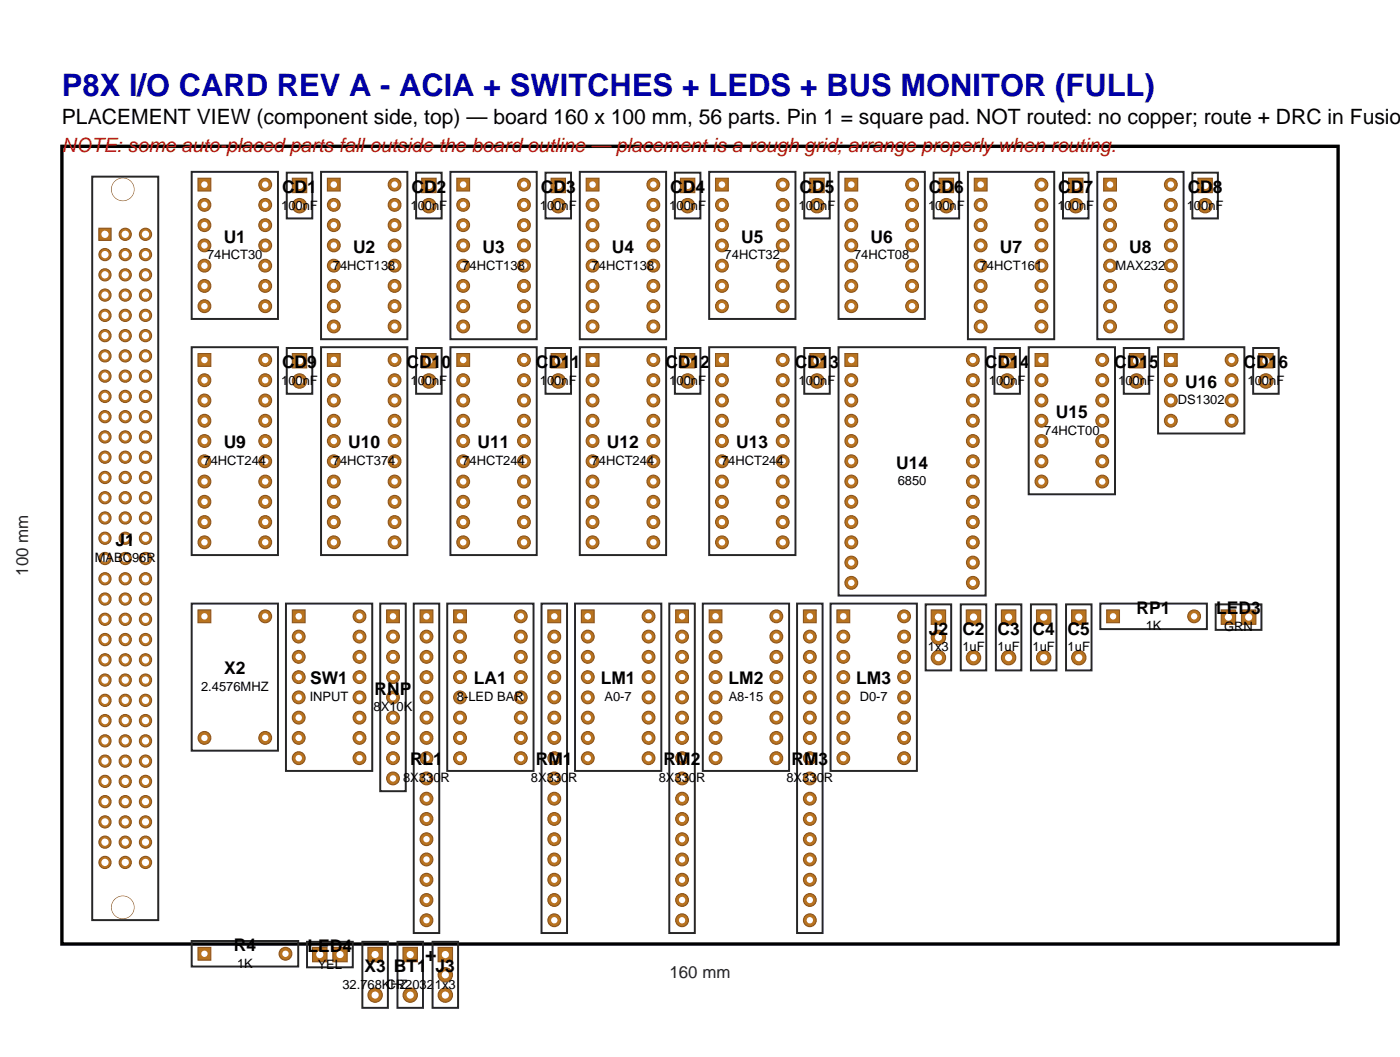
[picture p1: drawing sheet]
<svg xmlns="http://www.w3.org/2000/svg" width="176mm" height="133mm" viewBox="0 0 176 133" stroke-linecap="round" stroke-linejoin="round" font-family="sans-serif">
<defs><g id="words">
<text font-size="3.9" fill="#0000a6" x="7.8" y="12">P8X I/O CARD REV A - ACIA + SWITCHES + LEDS + BUS MONITOR (FULL)</text>
<text font-size="2.6" x="7.8" y="15.5">PLACEMENT VIEW (component side, top) — board 160 x 100 mm, 56 parts. Pin 1 = square pad. NOT routed: no copper; route + DRC in Fusion</text>
<text font-size="2.5" fill="#b81414" x="7.8" y="19">NOTE: some auto-placed parts fall outside the board outline — placement is a rough grid; arrange properly when routing.</text>
<text font-size="2.5" x="53.3" y="120.5">+</text>
<g font-size="2.2">
<text x="35.4" y="24.2">CD1</text>
<text x="51.6" y="24.2">CD2</text>
<text x="67.8" y="24.2">CD3</text>
<text x="84" y="24.2">CD4</text>
<text x="100.2" y="24.2">CD5</text>
<text x="116.5" y="24.2">CD6</text>
<text x="132.7" y="24.2">CD7</text>
<text x="148.9" y="24.2">CD8</text>
<text x="28" y="30.4">U1</text>
<text x="44.3" y="31.7">U2</text>
<text x="60.5" y="31.7">U3</text>
<text x="76.7" y="31.7">U4</text>
<text x="92.9" y="30.4">U5</text>
<text x="109.1" y="30.4">U6</text>
<text x="125.4" y="31.7">U7</text>
<text x="141.6" y="31.7">U8</text>
<text x="35.4" y="46.1">CD9</text>
<text x="51" y="46.1">CD10</text>
<text x="67.2" y="46.1">CD11</text>
<text x="83.4" y="46.1">CD12</text>
<text x="99.6" y="46.1">CD13</text>
<text x="123.5" y="46.1">CD14</text>
<text x="139.7" y="46.1">CD15</text>
<text x="155.9" y="46.1">CD16</text>
<text x="132.4" y="52.4">U15</text>
<text x="148.6" y="48.6">U16</text>
<text x="28" y="56.2">U9</text>
<text x="43.7" y="56.2">U10</text>
<text x="59.9" y="56.2">U11</text>
<text x="76.1" y="56.2">U12</text>
<text x="92.3" y="56.2">U13</text>
<text x="112.3" y="58.7">U14</text>
<text x="14.5" y="68.4">J1</text>
<text x="142.5" y="76.9">RP1</text>
<text x="152.5" y="77">LED3</text>
<text x="116.4" y="79.6">J2</text>
<text x="120.7" y="79.6">C2</text>
<text x="125.1" y="79.6">C3</text>
<text x="129.5" y="79.6">C4</text>
<text x="133.9" y="79.6">C5</text>
<text x="28.1" y="84.5">X2</text>
<text x="38.9" y="85.8">SW1</text>
<text x="47" y="87.1">RNP</text>
<text x="59.4" y="85.8">LA1</text>
<text x="75.3" y="85.8">LM1</text>
<text x="91.3" y="85.8">LM2</text>
<text x="107.4" y="85.8">LM3</text>
<text x="51.4" y="96">RL1</text>
<text x="67.2" y="96">RM1</text>
<text x="83.2" y="96">RM2</text>
<text x="99.2" y="96">RM3</text>
<text x="29.3" y="119.2">R4</text>
<text x="38.6" y="119.3">LED4</text>
<text x="45.7" y="121.9">X3</text>
<text x="49.4" y="121.9">BT1</text>
<text x="54.6" y="121.9">J3</text>
</g>
<g font-size="2.1" fill="#262626">
<text x="3.5" y="72.2" transform="rotate(-90 3.5 72.2)">100 mm</text>
<text x="83.9" y="122.6">160 mm</text>
</g>
<g font-size="1.6">
<text x="35.3" y="26.3">100nF</text>
<text x="51.5" y="26.3">100nF</text>
<text x="67.7" y="26.3">100nF</text>
<text x="83.9" y="26.3">100nF</text>
<text x="100.1" y="26.3">100nF</text>
<text x="116.4" y="26.3">100nF</text>
<text x="132.6" y="26.3">100nF</text>
<text x="148.8" y="26.3">100nF</text>
<text x="26" y="32.5">74HCT30</text>
<text x="41.7" y="33.8">74HCT138</text>
<text x="58" y="33.8">74HCT138</text>
<text x="74.2" y="33.8">74HCT138</text>
<text x="90.8" y="32.5">74HCT32</text>
<text x="107.1" y="32.5">74HCT08</text>
<text x="122.8" y="33.8">74HCT161</text>
<text x="139.9" y="33.8">MAX232</text>
<text x="35.3" y="48.3">100nF</text>
<text x="51.5" y="48.3">100nF</text>
<text x="67.7" y="48.3">100nF</text>
<text x="83.9" y="48.3">100nF</text>
<text x="100.1" y="48.3">100nF</text>
<text x="124" y="48.3">100nF</text>
<text x="140.2" y="48.3">100nF</text>
<text x="147.7" y="50.7">DS1302</text>
<text x="156.4" y="48.3">100nF</text>
<text x="25.5" y="58.3">74HCT244</text>
<text x="41.7" y="58.3">74HCT374</text>
<text x="58" y="58.3">74HCT244</text>
<text x="74.2" y="58.3">74HCT244</text>
<text x="90.4" y="58.3">74HCT244</text>
<text x="130.9" y="54.5">74HCT00</text>
<text x="112.5" y="60.9">6850</text>
<text x="11.9" y="70.5">MABC96R</text>
<text x="116.3" y="81.7">1x3</text>
<text x="120.7" y="81.7">1uF</text>
<text x="125.1" y="81.7">1uF</text>
<text x="129.5" y="81.7">1uF</text>
<text x="133.9" y="81.7">1uF</text>
<text x="143.6" y="79">1K</text>
<text x="153.5" y="79.1">GRN</text>
<text x="25.2" y="86.6">2.4576MHZ</text>
<text x="38.8" y="87.9">INPUT</text>
<text x="46.8" y="89.2">8X10K</text>
<text x="57.3" y="87.9">8-LED BAR</text>
<text x="75.8" y="87.9">A0-7</text>
<text x="91.4" y="87.9">A8-15</text>
<text x="107.8" y="87.9">D0-7</text>
<text x="50.5" y="98.1">8X330R</text>
<text x="66.6" y="98.1">8X330R</text>
<text x="82.6" y="98.1">8X330R</text>
<text x="98.6" y="98.1">8X330R</text>
<text x="29.7" y="121.3">1K</text>
<text x="39.8" y="121.4">YEL</text>
<text x="42.9" y="124">32.768KHZ</text>
<text x="48.5" y="124">CR2032</text>
<text x="54.5" y="124">1x3</text>
</g>
</g></defs>
<path d="M7.8 18.3h160v100h-160z" fill="none" stroke="#000" stroke-width=".42"/>
<path d="M11.6 22.1h8.2v93.2h-8.2z" fill="none" stroke="#262626" stroke-width=".25"/>
<path d="M12.4 28.6h1.5v1.5h-1.5z" fill-rule="evenodd" fill="#b8731f" stroke="#8c541a" stroke-width=".14"/>
<circle cx="13.2" cy="29.4" r=".46" fill="#fff"/>
<circle cx="13.2" cy="31.9" r=".76" fill="#b8731f" stroke="#8c541a" stroke-width=".14"/>
<circle cx="13.2" cy="31.9" r=".46" fill="#fff"/>
<circle cx="13.2" cy="34.5" r=".76" fill="#b8731f" stroke="#8c541a" stroke-width=".14"/>
<circle cx="13.2" cy="34.5" r=".46" fill="#fff"/>
<circle cx="13.2" cy="37" r=".76" fill="#b8731f" stroke="#8c541a" stroke-width=".14"/>
<circle cx="13.2" cy="37" r=".46" fill="#fff"/>
<circle cx="13.2" cy="39.5" r=".76" fill="#b8731f" stroke="#8c541a" stroke-width=".14"/>
<circle cx="13.2" cy="39.5" r=".46" fill="#fff"/>
<circle cx="13.2" cy="42.1" r=".76" fill="#b8731f" stroke="#8c541a" stroke-width=".14"/>
<circle cx="13.2" cy="42.1" r=".46" fill="#fff"/>
<circle cx="13.2" cy="44.6" r=".76" fill="#b8731f" stroke="#8c541a" stroke-width=".14"/>
<circle cx="13.2" cy="44.6" r=".46" fill="#fff"/>
<circle cx="13.2" cy="47.2" r=".76" fill="#b8731f" stroke="#8c541a" stroke-width=".14"/>
<circle cx="13.2" cy="47.2" r=".46" fill="#fff"/>
<circle cx="13.2" cy="49.7" r=".76" fill="#b8731f" stroke="#8c541a" stroke-width=".14"/>
<circle cx="13.2" cy="49.7" r=".46" fill="#fff"/>
<circle cx="13.2" cy="52.2" r=".76" fill="#b8731f" stroke="#8c541a" stroke-width=".14"/>
<circle cx="13.2" cy="52.2" r=".46" fill="#fff"/>
<circle cx="13.2" cy="54.8" r=".76" fill="#b8731f" stroke="#8c541a" stroke-width=".14"/>
<circle cx="13.2" cy="54.8" r=".46" fill="#fff"/>
<circle cx="13.2" cy="57.3" r=".76" fill="#b8731f" stroke="#8c541a" stroke-width=".14"/>
<circle cx="13.2" cy="57.3" r=".46" fill="#fff"/>
<circle cx="13.2" cy="59.9" r=".76" fill="#b8731f" stroke="#8c541a" stroke-width=".14"/>
<circle cx="13.2" cy="59.9" r=".46" fill="#fff"/>
<circle cx="13.2" cy="62.4" r=".76" fill="#b8731f" stroke="#8c541a" stroke-width=".14"/>
<circle cx="13.2" cy="62.4" r=".46" fill="#fff"/>
<circle cx="13.2" cy="64.9" r=".76" fill="#b8731f" stroke="#8c541a" stroke-width=".14"/>
<circle cx="13.2" cy="64.9" r=".46" fill="#fff"/>
<circle cx="13.2" cy="67.5" r=".76" fill="#b8731f" stroke="#8c541a" stroke-width=".14"/>
<circle cx="13.2" cy="67.5" r=".46" fill="#fff"/>
<circle cx="13.2" cy="70" r=".76" fill="#b8731f" stroke="#8c541a" stroke-width=".14"/>
<circle cx="13.2" cy="70" r=".46" fill="#fff"/>
<circle cx="13.2" cy="72.6" r=".76" fill="#b8731f" stroke="#8c541a" stroke-width=".14"/>
<circle cx="13.2" cy="72.6" r=".46" fill="#fff"/>
<circle cx="13.2" cy="75.1" r=".76" fill="#b8731f" stroke="#8c541a" stroke-width=".14"/>
<circle cx="13.2" cy="75.1" r=".46" fill="#fff"/>
<circle cx="13.2" cy="77.6" r=".76" fill="#b8731f" stroke="#8c541a" stroke-width=".14"/>
<circle cx="13.2" cy="77.6" r=".46" fill="#fff"/>
<circle cx="13.2" cy="80.2" r=".76" fill="#b8731f" stroke="#8c541a" stroke-width=".14"/>
<circle cx="13.2" cy="80.2" r=".46" fill="#fff"/>
<circle cx="13.2" cy="82.7" r=".76" fill="#b8731f" stroke="#8c541a" stroke-width=".14"/>
<circle cx="13.2" cy="82.7" r=".46" fill="#fff"/>
<circle cx="13.2" cy="85.3" r=".76" fill="#b8731f" stroke="#8c541a" stroke-width=".14"/>
<circle cx="13.2" cy="85.3" r=".46" fill="#fff"/>
<circle cx="13.2" cy="87.8" r=".76" fill="#b8731f" stroke="#8c541a" stroke-width=".14"/>
<circle cx="13.2" cy="87.8" r=".46" fill="#fff"/>
<circle cx="13.2" cy="90.3" r=".76" fill="#b8731f" stroke="#8c541a" stroke-width=".14"/>
<circle cx="13.2" cy="90.3" r=".46" fill="#fff"/>
<circle cx="13.2" cy="92.9" r=".76" fill="#b8731f" stroke="#8c541a" stroke-width=".14"/>
<circle cx="13.2" cy="92.9" r=".46" fill="#fff"/>
<circle cx="13.2" cy="95.4" r=".76" fill="#b8731f" stroke="#8c541a" stroke-width=".14"/>
<circle cx="13.2" cy="95.4" r=".46" fill="#fff"/>
<circle cx="13.2" cy="98" r=".76" fill="#b8731f" stroke="#8c541a" stroke-width=".14"/>
<circle cx="13.2" cy="98" r=".46" fill="#fff"/>
<circle cx="13.2" cy="100.5" r=".76" fill="#b8731f" stroke="#8c541a" stroke-width=".14"/>
<circle cx="13.2" cy="100.5" r=".46" fill="#fff"/>
<circle cx="13.2" cy="103" r=".76" fill="#b8731f" stroke="#8c541a" stroke-width=".14"/>
<circle cx="13.2" cy="103" r=".46" fill="#fff"/>
<circle cx="13.2" cy="105.6" r=".76" fill="#b8731f" stroke="#8c541a" stroke-width=".14"/>
<circle cx="13.2" cy="105.6" r=".46" fill="#fff"/>
<circle cx="13.2" cy="108.1" r=".76" fill="#b8731f" stroke="#8c541a" stroke-width=".14"/>
<circle cx="13.2" cy="108.1" r=".46" fill="#fff"/>
<circle cx="15.7" cy="29.4" r=".76" fill="#b8731f" stroke="#8c541a" stroke-width=".14"/>
<circle cx="15.7" cy="29.4" r=".46" fill="#fff"/>
<circle cx="15.7" cy="31.9" r=".76" fill="#b8731f" stroke="#8c541a" stroke-width=".14"/>
<circle cx="15.7" cy="31.9" r=".46" fill="#fff"/>
<circle cx="15.7" cy="34.5" r=".76" fill="#b8731f" stroke="#8c541a" stroke-width=".14"/>
<circle cx="15.7" cy="34.5" r=".46" fill="#fff"/>
<circle cx="15.7" cy="37" r=".76" fill="#b8731f" stroke="#8c541a" stroke-width=".14"/>
<circle cx="15.7" cy="37" r=".46" fill="#fff"/>
<circle cx="15.7" cy="39.5" r=".76" fill="#b8731f" stroke="#8c541a" stroke-width=".14"/>
<circle cx="15.7" cy="39.5" r=".46" fill="#fff"/>
<circle cx="15.7" cy="42.1" r=".76" fill="#b8731f" stroke="#8c541a" stroke-width=".14"/>
<circle cx="15.7" cy="42.1" r=".46" fill="#fff"/>
<circle cx="15.7" cy="44.6" r=".76" fill="#b8731f" stroke="#8c541a" stroke-width=".14"/>
<circle cx="15.7" cy="44.6" r=".46" fill="#fff"/>
<circle cx="15.7" cy="47.2" r=".76" fill="#b8731f" stroke="#8c541a" stroke-width=".14"/>
<circle cx="15.7" cy="47.2" r=".46" fill="#fff"/>
<circle cx="15.7" cy="49.7" r=".76" fill="#b8731f" stroke="#8c541a" stroke-width=".14"/>
<circle cx="15.7" cy="49.7" r=".46" fill="#fff"/>
<circle cx="15.7" cy="52.2" r=".76" fill="#b8731f" stroke="#8c541a" stroke-width=".14"/>
<circle cx="15.7" cy="52.2" r=".46" fill="#fff"/>
<circle cx="15.7" cy="54.8" r=".76" fill="#b8731f" stroke="#8c541a" stroke-width=".14"/>
<circle cx="15.7" cy="54.8" r=".46" fill="#fff"/>
<circle cx="15.7" cy="57.3" r=".76" fill="#b8731f" stroke="#8c541a" stroke-width=".14"/>
<circle cx="15.7" cy="57.3" r=".46" fill="#fff"/>
<circle cx="15.7" cy="59.9" r=".76" fill="#b8731f" stroke="#8c541a" stroke-width=".14"/>
<circle cx="15.7" cy="59.9" r=".46" fill="#fff"/>
<circle cx="15.7" cy="62.4" r=".76" fill="#b8731f" stroke="#8c541a" stroke-width=".14"/>
<circle cx="15.7" cy="62.4" r=".46" fill="#fff"/>
<circle cx="15.7" cy="64.9" r=".76" fill="#b8731f" stroke="#8c541a" stroke-width=".14"/>
<circle cx="15.7" cy="64.9" r=".46" fill="#fff"/>
<circle cx="15.7" cy="67.5" r=".76" fill="#b8731f" stroke="#8c541a" stroke-width=".14"/>
<circle cx="15.7" cy="67.5" r=".46" fill="#fff"/>
<circle cx="15.7" cy="70" r=".76" fill="#b8731f" stroke="#8c541a" stroke-width=".14"/>
<circle cx="15.7" cy="70" r=".46" fill="#fff"/>
<circle cx="15.7" cy="72.6" r=".76" fill="#b8731f" stroke="#8c541a" stroke-width=".14"/>
<circle cx="15.7" cy="72.6" r=".46" fill="#fff"/>
<circle cx="15.7" cy="75.1" r=".76" fill="#b8731f" stroke="#8c541a" stroke-width=".14"/>
<circle cx="15.7" cy="75.1" r=".46" fill="#fff"/>
<circle cx="15.7" cy="77.6" r=".76" fill="#b8731f" stroke="#8c541a" stroke-width=".14"/>
<circle cx="15.7" cy="77.6" r=".46" fill="#fff"/>
<circle cx="15.7" cy="80.2" r=".76" fill="#b8731f" stroke="#8c541a" stroke-width=".14"/>
<circle cx="15.7" cy="80.2" r=".46" fill="#fff"/>
<circle cx="15.7" cy="82.7" r=".76" fill="#b8731f" stroke="#8c541a" stroke-width=".14"/>
<circle cx="15.7" cy="82.7" r=".46" fill="#fff"/>
<circle cx="15.7" cy="85.3" r=".76" fill="#b8731f" stroke="#8c541a" stroke-width=".14"/>
<circle cx="15.7" cy="85.3" r=".46" fill="#fff"/>
<circle cx="15.7" cy="87.8" r=".76" fill="#b8731f" stroke="#8c541a" stroke-width=".14"/>
<circle cx="15.7" cy="87.8" r=".46" fill="#fff"/>
<circle cx="15.7" cy="90.3" r=".76" fill="#b8731f" stroke="#8c541a" stroke-width=".14"/>
<circle cx="15.7" cy="90.3" r=".46" fill="#fff"/>
<circle cx="15.7" cy="92.9" r=".76" fill="#b8731f" stroke="#8c541a" stroke-width=".14"/>
<circle cx="15.7" cy="92.9" r=".46" fill="#fff"/>
<circle cx="15.7" cy="95.4" r=".76" fill="#b8731f" stroke="#8c541a" stroke-width=".14"/>
<circle cx="15.7" cy="95.4" r=".46" fill="#fff"/>
<circle cx="15.7" cy="98" r=".76" fill="#b8731f" stroke="#8c541a" stroke-width=".14"/>
<circle cx="15.7" cy="98" r=".46" fill="#fff"/>
<circle cx="15.7" cy="100.5" r=".76" fill="#b8731f" stroke="#8c541a" stroke-width=".14"/>
<circle cx="15.7" cy="100.5" r=".46" fill="#fff"/>
<circle cx="15.7" cy="103" r=".76" fill="#b8731f" stroke="#8c541a" stroke-width=".14"/>
<circle cx="15.7" cy="103" r=".46" fill="#fff"/>
<circle cx="15.7" cy="105.6" r=".76" fill="#b8731f" stroke="#8c541a" stroke-width=".14"/>
<circle cx="15.7" cy="105.6" r=".46" fill="#fff"/>
<circle cx="15.7" cy="108.1" r=".76" fill="#b8731f" stroke="#8c541a" stroke-width=".14"/>
<circle cx="15.7" cy="108.1" r=".46" fill="#fff"/>
<circle cx="18.2" cy="29.4" r=".76" fill="#b8731f" stroke="#8c541a" stroke-width=".14"/>
<circle cx="18.2" cy="29.4" r=".46" fill="#fff"/>
<circle cx="18.2" cy="31.9" r=".76" fill="#b8731f" stroke="#8c541a" stroke-width=".14"/>
<circle cx="18.2" cy="31.9" r=".46" fill="#fff"/>
<circle cx="18.2" cy="34.5" r=".76" fill="#b8731f" stroke="#8c541a" stroke-width=".14"/>
<circle cx="18.2" cy="34.5" r=".46" fill="#fff"/>
<circle cx="18.2" cy="37" r=".76" fill="#b8731f" stroke="#8c541a" stroke-width=".14"/>
<circle cx="18.2" cy="37" r=".46" fill="#fff"/>
<circle cx="18.2" cy="39.5" r=".76" fill="#b8731f" stroke="#8c541a" stroke-width=".14"/>
<circle cx="18.2" cy="39.5" r=".46" fill="#fff"/>
<circle cx="18.2" cy="42.1" r=".76" fill="#b8731f" stroke="#8c541a" stroke-width=".14"/>
<circle cx="18.2" cy="42.1" r=".46" fill="#fff"/>
<circle cx="18.2" cy="44.6" r=".76" fill="#b8731f" stroke="#8c541a" stroke-width=".14"/>
<circle cx="18.2" cy="44.6" r=".46" fill="#fff"/>
<circle cx="18.2" cy="47.2" r=".76" fill="#b8731f" stroke="#8c541a" stroke-width=".14"/>
<circle cx="18.2" cy="47.2" r=".46" fill="#fff"/>
<circle cx="18.2" cy="49.7" r=".76" fill="#b8731f" stroke="#8c541a" stroke-width=".14"/>
<circle cx="18.2" cy="49.7" r=".46" fill="#fff"/>
<circle cx="18.2" cy="52.2" r=".76" fill="#b8731f" stroke="#8c541a" stroke-width=".14"/>
<circle cx="18.2" cy="52.2" r=".46" fill="#fff"/>
<circle cx="18.2" cy="54.8" r=".76" fill="#b8731f" stroke="#8c541a" stroke-width=".14"/>
<circle cx="18.2" cy="54.8" r=".46" fill="#fff"/>
<circle cx="18.2" cy="57.3" r=".76" fill="#b8731f" stroke="#8c541a" stroke-width=".14"/>
<circle cx="18.2" cy="57.3" r=".46" fill="#fff"/>
<circle cx="18.2" cy="59.9" r=".76" fill="#b8731f" stroke="#8c541a" stroke-width=".14"/>
<circle cx="18.2" cy="59.9" r=".46" fill="#fff"/>
<circle cx="18.2" cy="62.4" r=".76" fill="#b8731f" stroke="#8c541a" stroke-width=".14"/>
<circle cx="18.2" cy="62.4" r=".46" fill="#fff"/>
<circle cx="18.2" cy="64.9" r=".76" fill="#b8731f" stroke="#8c541a" stroke-width=".14"/>
<circle cx="18.2" cy="64.9" r=".46" fill="#fff"/>
<circle cx="18.2" cy="67.5" r=".76" fill="#b8731f" stroke="#8c541a" stroke-width=".14"/>
<circle cx="18.2" cy="67.5" r=".46" fill="#fff"/>
<circle cx="18.2" cy="70" r=".76" fill="#b8731f" stroke="#8c541a" stroke-width=".14"/>
<circle cx="18.2" cy="70" r=".46" fill="#fff"/>
<circle cx="18.2" cy="72.6" r=".76" fill="#b8731f" stroke="#8c541a" stroke-width=".14"/>
<circle cx="18.2" cy="72.6" r=".46" fill="#fff"/>
<circle cx="18.2" cy="75.1" r=".76" fill="#b8731f" stroke="#8c541a" stroke-width=".14"/>
<circle cx="18.2" cy="75.1" r=".46" fill="#fff"/>
<circle cx="18.2" cy="77.6" r=".76" fill="#b8731f" stroke="#8c541a" stroke-width=".14"/>
<circle cx="18.2" cy="77.6" r=".46" fill="#fff"/>
<circle cx="18.2" cy="80.2" r=".76" fill="#b8731f" stroke="#8c541a" stroke-width=".14"/>
<circle cx="18.2" cy="80.2" r=".46" fill="#fff"/>
<circle cx="18.2" cy="82.7" r=".76" fill="#b8731f" stroke="#8c541a" stroke-width=".14"/>
<circle cx="18.2" cy="82.7" r=".46" fill="#fff"/>
<circle cx="18.2" cy="85.3" r=".76" fill="#b8731f" stroke="#8c541a" stroke-width=".14"/>
<circle cx="18.2" cy="85.3" r=".46" fill="#fff"/>
<circle cx="18.2" cy="87.8" r=".76" fill="#b8731f" stroke="#8c541a" stroke-width=".14"/>
<circle cx="18.2" cy="87.8" r=".46" fill="#fff"/>
<circle cx="18.2" cy="90.3" r=".76" fill="#b8731f" stroke="#8c541a" stroke-width=".14"/>
<circle cx="18.2" cy="90.3" r=".46" fill="#fff"/>
<circle cx="18.2" cy="92.9" r=".76" fill="#b8731f" stroke="#8c541a" stroke-width=".14"/>
<circle cx="18.2" cy="92.9" r=".46" fill="#fff"/>
<circle cx="18.2" cy="95.4" r=".76" fill="#b8731f" stroke="#8c541a" stroke-width=".14"/>
<circle cx="18.2" cy="95.4" r=".46" fill="#fff"/>
<circle cx="18.2" cy="98" r=".76" fill="#b8731f" stroke="#8c541a" stroke-width=".14"/>
<circle cx="18.2" cy="98" r=".46" fill="#fff"/>
<circle cx="18.2" cy="100.5" r=".76" fill="#b8731f" stroke="#8c541a" stroke-width=".14"/>
<circle cx="18.2" cy="100.5" r=".46" fill="#fff"/>
<circle cx="18.2" cy="103" r=".76" fill="#b8731f" stroke="#8c541a" stroke-width=".14"/>
<circle cx="18.2" cy="103" r=".46" fill="#fff"/>
<circle cx="18.2" cy="105.6" r=".76" fill="#b8731f" stroke="#8c541a" stroke-width=".14"/>
<circle cx="18.2" cy="105.6" r=".46" fill="#fff"/>
<circle cx="18.2" cy="108.1" r=".76" fill="#b8731f" stroke="#8c541a" stroke-width=".14"/>
<circle cx="18.2" cy="108.1" r=".46" fill="#fff"/>
<circle cx="15.4" cy="23.7" r="1.4" fill="#b8731f" stroke="#8c541a" stroke-width=".14"/>
<circle cx="15.4" cy="23.7" r="1.4" fill="#fff"/>
<circle cx="15.4" cy="113.7" r="1.4" fill="#b8731f" stroke="#8c541a" stroke-width=".14"/>
<circle cx="15.4" cy="113.7" r="1.4" fill="#fff"/>
<path d="M24 21.5h10.9v18.5h-10.9z" fill="none" stroke="#262626" stroke-width=".25"/>
<path d="M24.8 22.3h1.6v1.6h-1.6z" fill-rule="evenodd" fill="#b8731f" stroke="#8c541a" stroke-width=".14"/>
<circle cx="25.6" cy="23.1" r=".41" fill="#fff"/>
<circle cx="25.6" cy="25.7" r=".8" fill="#b8731f" stroke="#8c541a" stroke-width=".14"/>
<circle cx="25.6" cy="25.7" r=".41" fill="#fff"/>
<circle cx="25.6" cy="28.2" r=".8" fill="#b8731f" stroke="#8c541a" stroke-width=".14"/>
<circle cx="25.6" cy="28.2" r=".41" fill="#fff"/>
<circle cx="25.6" cy="30.8" r=".8" fill="#b8731f" stroke="#8c541a" stroke-width=".14"/>
<circle cx="25.6" cy="30.8" r=".41" fill="#fff"/>
<circle cx="25.6" cy="33.3" r=".8" fill="#b8731f" stroke="#8c541a" stroke-width=".14"/>
<circle cx="25.6" cy="33.3" r=".41" fill="#fff"/>
<circle cx="25.6" cy="35.8" r=".8" fill="#b8731f" stroke="#8c541a" stroke-width=".14"/>
<circle cx="25.6" cy="35.8" r=".41" fill="#fff"/>
<circle cx="25.6" cy="38.4" r=".8" fill="#b8731f" stroke="#8c541a" stroke-width=".14"/>
<circle cx="25.6" cy="38.4" r=".41" fill="#fff"/>
<circle cx="33.3" cy="38.4" r=".8" fill="#b8731f" stroke="#8c541a" stroke-width=".14"/>
<circle cx="33.3" cy="38.4" r=".41" fill="#fff"/>
<circle cx="33.3" cy="35.8" r=".8" fill="#b8731f" stroke="#8c541a" stroke-width=".14"/>
<circle cx="33.3" cy="35.8" r=".41" fill="#fff"/>
<circle cx="33.3" cy="33.3" r=".8" fill="#b8731f" stroke="#8c541a" stroke-width=".14"/>
<circle cx="33.3" cy="33.3" r=".41" fill="#fff"/>
<circle cx="33.3" cy="30.8" r=".8" fill="#b8731f" stroke="#8c541a" stroke-width=".14"/>
<circle cx="33.3" cy="30.8" r=".41" fill="#fff"/>
<circle cx="33.3" cy="28.2" r=".8" fill="#b8731f" stroke="#8c541a" stroke-width=".14"/>
<circle cx="33.3" cy="28.2" r=".41" fill="#fff"/>
<circle cx="33.3" cy="25.7" r=".8" fill="#b8731f" stroke="#8c541a" stroke-width=".14"/>
<circle cx="33.3" cy="25.7" r=".41" fill="#fff"/>
<circle cx="33.3" cy="23.1" r=".8" fill="#b8731f" stroke="#8c541a" stroke-width=".14"/>
<circle cx="33.3" cy="23.1" r=".41" fill="#fff"/>
<path d="M36 21.6h3.2v5.8h-3.2z" fill="none" stroke="#262626" stroke-width=".25"/>
<path d="M36.7 22.3h1.8v1.8h-1.8z" fill-rule="evenodd" fill="#b8731f" stroke="#8c541a" stroke-width=".14"/>
<circle cx="37.6" cy="23.2" r=".45" fill="#fff"/>
<circle cx="37.6" cy="25.8" r=".9" fill="#b8731f" stroke="#8c541a" stroke-width=".14"/>
<circle cx="37.6" cy="25.8" r=".45" fill="#fff"/>
<path d="M40.3 21.5h10.8v21h-10.8z" fill="none" stroke="#262626" stroke-width=".25"/>
<path d="M41.1 22.3h1.6v1.6h-1.6z" fill-rule="evenodd" fill="#b8731f" stroke="#8c541a" stroke-width=".14"/>
<circle cx="41.9" cy="23.1" r=".41" fill="#fff"/>
<circle cx="41.9" cy="25.7" r=".8" fill="#b8731f" stroke="#8c541a" stroke-width=".14"/>
<circle cx="41.9" cy="25.7" r=".41" fill="#fff"/>
<circle cx="41.9" cy="28.2" r=".8" fill="#b8731f" stroke="#8c541a" stroke-width=".14"/>
<circle cx="41.9" cy="28.2" r=".41" fill="#fff"/>
<circle cx="41.9" cy="30.8" r=".8" fill="#b8731f" stroke="#8c541a" stroke-width=".14"/>
<circle cx="41.9" cy="30.8" r=".41" fill="#fff"/>
<circle cx="41.9" cy="33.3" r=".8" fill="#b8731f" stroke="#8c541a" stroke-width=".14"/>
<circle cx="41.9" cy="33.3" r=".41" fill="#fff"/>
<circle cx="41.9" cy="35.8" r=".8" fill="#b8731f" stroke="#8c541a" stroke-width=".14"/>
<circle cx="41.9" cy="35.8" r=".41" fill="#fff"/>
<circle cx="41.9" cy="38.4" r=".8" fill="#b8731f" stroke="#8c541a" stroke-width=".14"/>
<circle cx="41.9" cy="38.4" r=".41" fill="#fff"/>
<circle cx="41.9" cy="40.9" r=".8" fill="#b8731f" stroke="#8c541a" stroke-width=".14"/>
<circle cx="41.9" cy="40.9" r=".41" fill="#fff"/>
<circle cx="49.5" cy="40.9" r=".8" fill="#b8731f" stroke="#8c541a" stroke-width=".14"/>
<circle cx="49.5" cy="40.9" r=".41" fill="#fff"/>
<circle cx="49.5" cy="38.4" r=".8" fill="#b8731f" stroke="#8c541a" stroke-width=".14"/>
<circle cx="49.5" cy="38.4" r=".41" fill="#fff"/>
<circle cx="49.5" cy="35.8" r=".8" fill="#b8731f" stroke="#8c541a" stroke-width=".14"/>
<circle cx="49.5" cy="35.8" r=".41" fill="#fff"/>
<circle cx="49.5" cy="33.3" r=".8" fill="#b8731f" stroke="#8c541a" stroke-width=".14"/>
<circle cx="49.5" cy="33.3" r=".41" fill="#fff"/>
<circle cx="49.5" cy="30.8" r=".8" fill="#b8731f" stroke="#8c541a" stroke-width=".14"/>
<circle cx="49.5" cy="30.8" r=".41" fill="#fff"/>
<circle cx="49.5" cy="28.2" r=".8" fill="#b8731f" stroke="#8c541a" stroke-width=".14"/>
<circle cx="49.5" cy="28.2" r=".41" fill="#fff"/>
<circle cx="49.5" cy="25.7" r=".8" fill="#b8731f" stroke="#8c541a" stroke-width=".14"/>
<circle cx="49.5" cy="25.7" r=".41" fill="#fff"/>
<circle cx="49.5" cy="23.1" r=".8" fill="#b8731f" stroke="#8c541a" stroke-width=".14"/>
<circle cx="49.5" cy="23.1" r=".41" fill="#fff"/>
<path d="M52.2 21.6h3.2v5.8h-3.2z" fill="none" stroke="#262626" stroke-width=".25"/>
<path d="M52.9 22.3h1.8v1.8h-1.8z" fill-rule="evenodd" fill="#b8731f" stroke="#8c541a" stroke-width=".14"/>
<circle cx="53.8" cy="23.2" r=".45" fill="#fff"/>
<circle cx="53.8" cy="25.8" r=".9" fill="#b8731f" stroke="#8c541a" stroke-width=".14"/>
<circle cx="53.8" cy="25.8" r=".45" fill="#fff"/>
<path d="M56.5 21.5h10.8v21h-10.8z" fill="none" stroke="#262626" stroke-width=".25"/>
<path d="M57.3 22.3h1.6v1.6h-1.6z" fill-rule="evenodd" fill="#b8731f" stroke="#8c541a" stroke-width=".14"/>
<circle cx="58.1" cy="23.1" r=".41" fill="#fff"/>
<circle cx="58.1" cy="25.7" r=".8" fill="#b8731f" stroke="#8c541a" stroke-width=".14"/>
<circle cx="58.1" cy="25.7" r=".41" fill="#fff"/>
<circle cx="58.1" cy="28.2" r=".8" fill="#b8731f" stroke="#8c541a" stroke-width=".14"/>
<circle cx="58.1" cy="28.2" r=".41" fill="#fff"/>
<circle cx="58.1" cy="30.8" r=".8" fill="#b8731f" stroke="#8c541a" stroke-width=".14"/>
<circle cx="58.1" cy="30.8" r=".41" fill="#fff"/>
<circle cx="58.1" cy="33.3" r=".8" fill="#b8731f" stroke="#8c541a" stroke-width=".14"/>
<circle cx="58.1" cy="33.3" r=".41" fill="#fff"/>
<circle cx="58.1" cy="35.8" r=".8" fill="#b8731f" stroke="#8c541a" stroke-width=".14"/>
<circle cx="58.1" cy="35.8" r=".41" fill="#fff"/>
<circle cx="58.1" cy="38.4" r=".8" fill="#b8731f" stroke="#8c541a" stroke-width=".14"/>
<circle cx="58.1" cy="38.4" r=".41" fill="#fff"/>
<circle cx="58.1" cy="40.9" r=".8" fill="#b8731f" stroke="#8c541a" stroke-width=".14"/>
<circle cx="58.1" cy="40.9" r=".41" fill="#fff"/>
<circle cx="65.7" cy="40.9" r=".8" fill="#b8731f" stroke="#8c541a" stroke-width=".14"/>
<circle cx="65.7" cy="40.9" r=".41" fill="#fff"/>
<circle cx="65.7" cy="38.4" r=".8" fill="#b8731f" stroke="#8c541a" stroke-width=".14"/>
<circle cx="65.7" cy="38.4" r=".41" fill="#fff"/>
<circle cx="65.7" cy="35.8" r=".8" fill="#b8731f" stroke="#8c541a" stroke-width=".14"/>
<circle cx="65.7" cy="35.8" r=".41" fill="#fff"/>
<circle cx="65.7" cy="33.3" r=".8" fill="#b8731f" stroke="#8c541a" stroke-width=".14"/>
<circle cx="65.7" cy="33.3" r=".41" fill="#fff"/>
<circle cx="65.7" cy="30.8" r=".8" fill="#b8731f" stroke="#8c541a" stroke-width=".14"/>
<circle cx="65.7" cy="30.8" r=".41" fill="#fff"/>
<circle cx="65.7" cy="28.2" r=".8" fill="#b8731f" stroke="#8c541a" stroke-width=".14"/>
<circle cx="65.7" cy="28.2" r=".41" fill="#fff"/>
<circle cx="65.7" cy="25.7" r=".8" fill="#b8731f" stroke="#8c541a" stroke-width=".14"/>
<circle cx="65.7" cy="25.7" r=".41" fill="#fff"/>
<circle cx="65.7" cy="23.1" r=".8" fill="#b8731f" stroke="#8c541a" stroke-width=".14"/>
<circle cx="65.7" cy="23.1" r=".41" fill="#fff"/>
<path d="M68.4 21.6h3.2v5.8h-3.2z" fill="none" stroke="#262626" stroke-width=".25"/>
<path d="M69.1 22.3h1.8v1.8h-1.8z" fill-rule="evenodd" fill="#b8731f" stroke="#8c541a" stroke-width=".14"/>
<circle cx="70" cy="23.2" r=".45" fill="#fff"/>
<circle cx="70" cy="25.8" r=".9" fill="#b8731f" stroke="#8c541a" stroke-width=".14"/>
<circle cx="70" cy="25.8" r=".45" fill="#fff"/>
<path d="M72.7 21.5h10.8v21h-10.8z" fill="none" stroke="#262626" stroke-width=".25"/>
<path d="M73.5 22.3h1.6v1.6h-1.6z" fill-rule="evenodd" fill="#b8731f" stroke="#8c541a" stroke-width=".14"/>
<circle cx="74.3" cy="23.1" r=".41" fill="#fff"/>
<circle cx="74.3" cy="25.7" r=".8" fill="#b8731f" stroke="#8c541a" stroke-width=".14"/>
<circle cx="74.3" cy="25.7" r=".41" fill="#fff"/>
<circle cx="74.3" cy="28.2" r=".8" fill="#b8731f" stroke="#8c541a" stroke-width=".14"/>
<circle cx="74.3" cy="28.2" r=".41" fill="#fff"/>
<circle cx="74.3" cy="30.8" r=".8" fill="#b8731f" stroke="#8c541a" stroke-width=".14"/>
<circle cx="74.3" cy="30.8" r=".41" fill="#fff"/>
<circle cx="74.3" cy="33.3" r=".8" fill="#b8731f" stroke="#8c541a" stroke-width=".14"/>
<circle cx="74.3" cy="33.3" r=".41" fill="#fff"/>
<circle cx="74.3" cy="35.8" r=".8" fill="#b8731f" stroke="#8c541a" stroke-width=".14"/>
<circle cx="74.3" cy="35.8" r=".41" fill="#fff"/>
<circle cx="74.3" cy="38.4" r=".8" fill="#b8731f" stroke="#8c541a" stroke-width=".14"/>
<circle cx="74.3" cy="38.4" r=".41" fill="#fff"/>
<circle cx="74.3" cy="40.9" r=".8" fill="#b8731f" stroke="#8c541a" stroke-width=".14"/>
<circle cx="74.3" cy="40.9" r=".41" fill="#fff"/>
<circle cx="81.9" cy="40.9" r=".8" fill="#b8731f" stroke="#8c541a" stroke-width=".14"/>
<circle cx="81.9" cy="40.9" r=".41" fill="#fff"/>
<circle cx="81.9" cy="38.4" r=".8" fill="#b8731f" stroke="#8c541a" stroke-width=".14"/>
<circle cx="81.9" cy="38.4" r=".41" fill="#fff"/>
<circle cx="81.9" cy="35.8" r=".8" fill="#b8731f" stroke="#8c541a" stroke-width=".14"/>
<circle cx="81.9" cy="35.8" r=".41" fill="#fff"/>
<circle cx="81.9" cy="33.3" r=".8" fill="#b8731f" stroke="#8c541a" stroke-width=".14"/>
<circle cx="81.9" cy="33.3" r=".41" fill="#fff"/>
<circle cx="81.9" cy="30.8" r=".8" fill="#b8731f" stroke="#8c541a" stroke-width=".14"/>
<circle cx="81.9" cy="30.8" r=".41" fill="#fff"/>
<circle cx="81.9" cy="28.2" r=".8" fill="#b8731f" stroke="#8c541a" stroke-width=".14"/>
<circle cx="81.9" cy="28.2" r=".41" fill="#fff"/>
<circle cx="81.9" cy="25.7" r=".8" fill="#b8731f" stroke="#8c541a" stroke-width=".14"/>
<circle cx="81.9" cy="25.7" r=".41" fill="#fff"/>
<circle cx="81.9" cy="23.1" r=".8" fill="#b8731f" stroke="#8c541a" stroke-width=".14"/>
<circle cx="81.9" cy="23.1" r=".41" fill="#fff"/>
<path d="M84.6 21.6h3.2v5.8h-3.2z" fill="none" stroke="#262626" stroke-width=".25"/>
<path d="M85.3 22.3h1.8v1.8h-1.8z" fill-rule="evenodd" fill="#b8731f" stroke="#8c541a" stroke-width=".14"/>
<circle cx="86.2" cy="23.2" r=".45" fill="#fff"/>
<circle cx="86.2" cy="25.8" r=".9" fill="#b8731f" stroke="#8c541a" stroke-width=".14"/>
<circle cx="86.2" cy="25.8" r=".45" fill="#fff"/>
<path d="M88.9 21.5h10.8v18.5h-10.8z" fill="none" stroke="#262626" stroke-width=".25"/>
<path d="M89.7 22.3h1.6v1.6h-1.6z" fill-rule="evenodd" fill="#b8731f" stroke="#8c541a" stroke-width=".14"/>
<circle cx="90.5" cy="23.1" r=".41" fill="#fff"/>
<circle cx="90.5" cy="25.7" r=".8" fill="#b8731f" stroke="#8c541a" stroke-width=".14"/>
<circle cx="90.5" cy="25.7" r=".41" fill="#fff"/>
<circle cx="90.5" cy="28.2" r=".8" fill="#b8731f" stroke="#8c541a" stroke-width=".14"/>
<circle cx="90.5" cy="28.2" r=".41" fill="#fff"/>
<circle cx="90.5" cy="30.8" r=".8" fill="#b8731f" stroke="#8c541a" stroke-width=".14"/>
<circle cx="90.5" cy="30.8" r=".41" fill="#fff"/>
<circle cx="90.5" cy="33.3" r=".8" fill="#b8731f" stroke="#8c541a" stroke-width=".14"/>
<circle cx="90.5" cy="33.3" r=".41" fill="#fff"/>
<circle cx="90.5" cy="35.8" r=".8" fill="#b8731f" stroke="#8c541a" stroke-width=".14"/>
<circle cx="90.5" cy="35.8" r=".41" fill="#fff"/>
<circle cx="90.5" cy="38.4" r=".8" fill="#b8731f" stroke="#8c541a" stroke-width=".14"/>
<circle cx="90.5" cy="38.4" r=".41" fill="#fff"/>
<circle cx="98.1" cy="38.4" r=".8" fill="#b8731f" stroke="#8c541a" stroke-width=".14"/>
<circle cx="98.1" cy="38.4" r=".41" fill="#fff"/>
<circle cx="98.1" cy="35.8" r=".8" fill="#b8731f" stroke="#8c541a" stroke-width=".14"/>
<circle cx="98.1" cy="35.8" r=".41" fill="#fff"/>
<circle cx="98.1" cy="33.3" r=".8" fill="#b8731f" stroke="#8c541a" stroke-width=".14"/>
<circle cx="98.1" cy="33.3" r=".41" fill="#fff"/>
<circle cx="98.1" cy="30.8" r=".8" fill="#b8731f" stroke="#8c541a" stroke-width=".14"/>
<circle cx="98.1" cy="30.8" r=".41" fill="#fff"/>
<circle cx="98.1" cy="28.2" r=".8" fill="#b8731f" stroke="#8c541a" stroke-width=".14"/>
<circle cx="98.1" cy="28.2" r=".41" fill="#fff"/>
<circle cx="98.1" cy="25.7" r=".8" fill="#b8731f" stroke="#8c541a" stroke-width=".14"/>
<circle cx="98.1" cy="25.7" r=".41" fill="#fff"/>
<circle cx="98.1" cy="23.1" r=".8" fill="#b8731f" stroke="#8c541a" stroke-width=".14"/>
<circle cx="98.1" cy="23.1" r=".41" fill="#fff"/>
<path d="M100.8 21.6h3.2v5.8h-3.2z" fill="none" stroke="#262626" stroke-width=".25"/>
<path d="M101.5 22.3h1.8v1.8h-1.8z" fill-rule="evenodd" fill="#b8731f" stroke="#8c541a" stroke-width=".14"/>
<circle cx="102.4" cy="23.2" r=".45" fill="#fff"/>
<circle cx="102.4" cy="25.8" r=".9" fill="#b8731f" stroke="#8c541a" stroke-width=".14"/>
<circle cx="102.4" cy="25.8" r=".45" fill="#fff"/>
<path d="M105.1 21.5h10.9v18.5h-10.9z" fill="none" stroke="#262626" stroke-width=".25"/>
<path d="M105.9 22.3h1.6v1.6h-1.6z" fill-rule="evenodd" fill="#b8731f" stroke="#8c541a" stroke-width=".14"/>
<circle cx="106.7" cy="23.1" r=".41" fill="#fff"/>
<circle cx="106.7" cy="25.7" r=".8" fill="#b8731f" stroke="#8c541a" stroke-width=".14"/>
<circle cx="106.7" cy="25.7" r=".41" fill="#fff"/>
<circle cx="106.7" cy="28.2" r=".8" fill="#b8731f" stroke="#8c541a" stroke-width=".14"/>
<circle cx="106.7" cy="28.2" r=".41" fill="#fff"/>
<circle cx="106.7" cy="30.8" r=".8" fill="#b8731f" stroke="#8c541a" stroke-width=".14"/>
<circle cx="106.7" cy="30.8" r=".41" fill="#fff"/>
<circle cx="106.7" cy="33.3" r=".8" fill="#b8731f" stroke="#8c541a" stroke-width=".14"/>
<circle cx="106.7" cy="33.3" r=".41" fill="#fff"/>
<circle cx="106.7" cy="35.8" r=".8" fill="#b8731f" stroke="#8c541a" stroke-width=".14"/>
<circle cx="106.7" cy="35.8" r=".41" fill="#fff"/>
<circle cx="106.7" cy="38.4" r=".8" fill="#b8731f" stroke="#8c541a" stroke-width=".14"/>
<circle cx="106.7" cy="38.4" r=".41" fill="#fff"/>
<circle cx="114.4" cy="38.4" r=".8" fill="#b8731f" stroke="#8c541a" stroke-width=".14"/>
<circle cx="114.4" cy="38.4" r=".41" fill="#fff"/>
<circle cx="114.4" cy="35.8" r=".8" fill="#b8731f" stroke="#8c541a" stroke-width=".14"/>
<circle cx="114.4" cy="35.8" r=".41" fill="#fff"/>
<circle cx="114.4" cy="33.3" r=".8" fill="#b8731f" stroke="#8c541a" stroke-width=".14"/>
<circle cx="114.4" cy="33.3" r=".41" fill="#fff"/>
<circle cx="114.4" cy="30.8" r=".8" fill="#b8731f" stroke="#8c541a" stroke-width=".14"/>
<circle cx="114.4" cy="30.8" r=".41" fill="#fff"/>
<circle cx="114.4" cy="28.2" r=".8" fill="#b8731f" stroke="#8c541a" stroke-width=".14"/>
<circle cx="114.4" cy="28.2" r=".41" fill="#fff"/>
<circle cx="114.4" cy="25.7" r=".8" fill="#b8731f" stroke="#8c541a" stroke-width=".14"/>
<circle cx="114.4" cy="25.7" r=".41" fill="#fff"/>
<circle cx="114.4" cy="23.1" r=".8" fill="#b8731f" stroke="#8c541a" stroke-width=".14"/>
<circle cx="114.4" cy="23.1" r=".41" fill="#fff"/>
<path d="M117.1 21.6h3.2v5.8h-3.2z" fill="none" stroke="#262626" stroke-width=".25"/>
<path d="M117.8 22.3h1.8v1.8h-1.8z" fill-rule="evenodd" fill="#b8731f" stroke="#8c541a" stroke-width=".14"/>
<circle cx="118.7" cy="23.2" r=".45" fill="#fff"/>
<circle cx="118.7" cy="25.8" r=".9" fill="#b8731f" stroke="#8c541a" stroke-width=".14"/>
<circle cx="118.7" cy="25.8" r=".45" fill="#fff"/>
<path d="M121.4 21.5h10.8v21h-10.8z" fill="none" stroke="#262626" stroke-width=".25"/>
<path d="M122.2 22.3h1.6v1.6h-1.6z" fill-rule="evenodd" fill="#b8731f" stroke="#8c541a" stroke-width=".14"/>
<circle cx="123" cy="23.1" r=".41" fill="#fff"/>
<circle cx="123" cy="25.7" r=".8" fill="#b8731f" stroke="#8c541a" stroke-width=".14"/>
<circle cx="123" cy="25.7" r=".41" fill="#fff"/>
<circle cx="123" cy="28.2" r=".8" fill="#b8731f" stroke="#8c541a" stroke-width=".14"/>
<circle cx="123" cy="28.2" r=".41" fill="#fff"/>
<circle cx="123" cy="30.8" r=".8" fill="#b8731f" stroke="#8c541a" stroke-width=".14"/>
<circle cx="123" cy="30.8" r=".41" fill="#fff"/>
<circle cx="123" cy="33.3" r=".8" fill="#b8731f" stroke="#8c541a" stroke-width=".14"/>
<circle cx="123" cy="33.3" r=".41" fill="#fff"/>
<circle cx="123" cy="35.8" r=".8" fill="#b8731f" stroke="#8c541a" stroke-width=".14"/>
<circle cx="123" cy="35.8" r=".41" fill="#fff"/>
<circle cx="123" cy="38.4" r=".8" fill="#b8731f" stroke="#8c541a" stroke-width=".14"/>
<circle cx="123" cy="38.4" r=".41" fill="#fff"/>
<circle cx="123" cy="40.9" r=".8" fill="#b8731f" stroke="#8c541a" stroke-width=".14"/>
<circle cx="123" cy="40.9" r=".41" fill="#fff"/>
<circle cx="130.6" cy="40.9" r=".8" fill="#b8731f" stroke="#8c541a" stroke-width=".14"/>
<circle cx="130.6" cy="40.9" r=".41" fill="#fff"/>
<circle cx="130.6" cy="38.4" r=".8" fill="#b8731f" stroke="#8c541a" stroke-width=".14"/>
<circle cx="130.6" cy="38.4" r=".41" fill="#fff"/>
<circle cx="130.6" cy="35.8" r=".8" fill="#b8731f" stroke="#8c541a" stroke-width=".14"/>
<circle cx="130.6" cy="35.8" r=".41" fill="#fff"/>
<circle cx="130.6" cy="33.3" r=".8" fill="#b8731f" stroke="#8c541a" stroke-width=".14"/>
<circle cx="130.6" cy="33.3" r=".41" fill="#fff"/>
<circle cx="130.6" cy="30.8" r=".8" fill="#b8731f" stroke="#8c541a" stroke-width=".14"/>
<circle cx="130.6" cy="30.8" r=".41" fill="#fff"/>
<circle cx="130.6" cy="28.2" r=".8" fill="#b8731f" stroke="#8c541a" stroke-width=".14"/>
<circle cx="130.6" cy="28.2" r=".41" fill="#fff"/>
<circle cx="130.6" cy="25.7" r=".8" fill="#b8731f" stroke="#8c541a" stroke-width=".14"/>
<circle cx="130.6" cy="25.7" r=".41" fill="#fff"/>
<circle cx="130.6" cy="23.1" r=".8" fill="#b8731f" stroke="#8c541a" stroke-width=".14"/>
<circle cx="130.6" cy="23.1" r=".41" fill="#fff"/>
<path d="M133.3 21.6h3.2v5.8h-3.2z" fill="none" stroke="#262626" stroke-width=".25"/>
<path d="M134 22.3h1.8v1.8h-1.8z" fill-rule="evenodd" fill="#b8731f" stroke="#8c541a" stroke-width=".14"/>
<circle cx="134.9" cy="23.2" r=".45" fill="#fff"/>
<circle cx="134.9" cy="25.8" r=".9" fill="#b8731f" stroke="#8c541a" stroke-width=".14"/>
<circle cx="134.9" cy="25.8" r=".45" fill="#fff"/>
<path d="M137.6 21.5h10.8v21h-10.8z" fill="none" stroke="#262626" stroke-width=".25"/>
<path d="M138.4 22.3h1.6v1.6h-1.6z" fill-rule="evenodd" fill="#b8731f" stroke="#8c541a" stroke-width=".14"/>
<circle cx="139.2" cy="23.1" r=".41" fill="#fff"/>
<circle cx="139.2" cy="25.7" r=".8" fill="#b8731f" stroke="#8c541a" stroke-width=".14"/>
<circle cx="139.2" cy="25.7" r=".41" fill="#fff"/>
<circle cx="139.2" cy="28.2" r=".8" fill="#b8731f" stroke="#8c541a" stroke-width=".14"/>
<circle cx="139.2" cy="28.2" r=".41" fill="#fff"/>
<circle cx="139.2" cy="30.8" r=".8" fill="#b8731f" stroke="#8c541a" stroke-width=".14"/>
<circle cx="139.2" cy="30.8" r=".41" fill="#fff"/>
<circle cx="139.2" cy="33.3" r=".8" fill="#b8731f" stroke="#8c541a" stroke-width=".14"/>
<circle cx="139.2" cy="33.3" r=".41" fill="#fff"/>
<circle cx="139.2" cy="35.8" r=".8" fill="#b8731f" stroke="#8c541a" stroke-width=".14"/>
<circle cx="139.2" cy="35.8" r=".41" fill="#fff"/>
<circle cx="139.2" cy="38.4" r=".8" fill="#b8731f" stroke="#8c541a" stroke-width=".14"/>
<circle cx="139.2" cy="38.4" r=".41" fill="#fff"/>
<circle cx="139.2" cy="40.9" r=".8" fill="#b8731f" stroke="#8c541a" stroke-width=".14"/>
<circle cx="139.2" cy="40.9" r=".41" fill="#fff"/>
<circle cx="146.8" cy="40.9" r=".8" fill="#b8731f" stroke="#8c541a" stroke-width=".14"/>
<circle cx="146.8" cy="40.9" r=".41" fill="#fff"/>
<circle cx="146.8" cy="38.4" r=".8" fill="#b8731f" stroke="#8c541a" stroke-width=".14"/>
<circle cx="146.8" cy="38.4" r=".41" fill="#fff"/>
<circle cx="146.8" cy="35.8" r=".8" fill="#b8731f" stroke="#8c541a" stroke-width=".14"/>
<circle cx="146.8" cy="35.8" r=".41" fill="#fff"/>
<circle cx="146.8" cy="33.3" r=".8" fill="#b8731f" stroke="#8c541a" stroke-width=".14"/>
<circle cx="146.8" cy="33.3" r=".41" fill="#fff"/>
<circle cx="146.8" cy="30.8" r=".8" fill="#b8731f" stroke="#8c541a" stroke-width=".14"/>
<circle cx="146.8" cy="30.8" r=".41" fill="#fff"/>
<circle cx="146.8" cy="28.2" r=".8" fill="#b8731f" stroke="#8c541a" stroke-width=".14"/>
<circle cx="146.8" cy="28.2" r=".41" fill="#fff"/>
<circle cx="146.8" cy="25.7" r=".8" fill="#b8731f" stroke="#8c541a" stroke-width=".14"/>
<circle cx="146.8" cy="25.7" r=".41" fill="#fff"/>
<circle cx="146.8" cy="23.1" r=".8" fill="#b8731f" stroke="#8c541a" stroke-width=".14"/>
<circle cx="146.8" cy="23.1" r=".41" fill="#fff"/>
<path d="M149.5 21.6h3.2v5.8h-3.2z" fill="none" stroke="#262626" stroke-width=".25"/>
<path d="M150.2 22.3h1.8v1.8h-1.8z" fill-rule="evenodd" fill="#b8731f" stroke="#8c541a" stroke-width=".14"/>
<circle cx="151.1" cy="23.2" r=".45" fill="#fff"/>
<circle cx="151.1" cy="25.8" r=".9" fill="#b8731f" stroke="#8c541a" stroke-width=".14"/>
<circle cx="151.1" cy="25.8" r=".45" fill="#fff"/>
<path d="M24 43.5h10.9v26.1h-10.9z" fill="none" stroke="#262626" stroke-width=".25"/>
<path d="M24.8 44.3h1.6v1.6h-1.6z" fill-rule="evenodd" fill="#b8731f" stroke="#8c541a" stroke-width=".14"/>
<circle cx="25.6" cy="45.1" r=".41" fill="#fff"/>
<circle cx="25.6" cy="47.7" r=".8" fill="#b8731f" stroke="#8c541a" stroke-width=".14"/>
<circle cx="25.6" cy="47.7" r=".41" fill="#fff"/>
<circle cx="25.6" cy="50.2" r=".8" fill="#b8731f" stroke="#8c541a" stroke-width=".14"/>
<circle cx="25.6" cy="50.2" r=".41" fill="#fff"/>
<circle cx="25.6" cy="52.7" r=".8" fill="#b8731f" stroke="#8c541a" stroke-width=".14"/>
<circle cx="25.6" cy="52.7" r=".41" fill="#fff"/>
<circle cx="25.6" cy="55.3" r=".8" fill="#b8731f" stroke="#8c541a" stroke-width=".14"/>
<circle cx="25.6" cy="55.3" r=".41" fill="#fff"/>
<circle cx="25.6" cy="57.8" r=".8" fill="#b8731f" stroke="#8c541a" stroke-width=".14"/>
<circle cx="25.6" cy="57.8" r=".41" fill="#fff"/>
<circle cx="25.6" cy="60.4" r=".8" fill="#b8731f" stroke="#8c541a" stroke-width=".14"/>
<circle cx="25.6" cy="60.4" r=".41" fill="#fff"/>
<circle cx="25.6" cy="62.9" r=".8" fill="#b8731f" stroke="#8c541a" stroke-width=".14"/>
<circle cx="25.6" cy="62.9" r=".41" fill="#fff"/>
<circle cx="25.6" cy="65.4" r=".8" fill="#b8731f" stroke="#8c541a" stroke-width=".14"/>
<circle cx="25.6" cy="65.4" r=".41" fill="#fff"/>
<circle cx="25.6" cy="68" r=".8" fill="#b8731f" stroke="#8c541a" stroke-width=".14"/>
<circle cx="25.6" cy="68" r=".41" fill="#fff"/>
<circle cx="33.3" cy="68" r=".8" fill="#b8731f" stroke="#8c541a" stroke-width=".14"/>
<circle cx="33.3" cy="68" r=".41" fill="#fff"/>
<circle cx="33.3" cy="65.4" r=".8" fill="#b8731f" stroke="#8c541a" stroke-width=".14"/>
<circle cx="33.3" cy="65.4" r=".41" fill="#fff"/>
<circle cx="33.3" cy="62.9" r=".8" fill="#b8731f" stroke="#8c541a" stroke-width=".14"/>
<circle cx="33.3" cy="62.9" r=".41" fill="#fff"/>
<circle cx="33.3" cy="60.4" r=".8" fill="#b8731f" stroke="#8c541a" stroke-width=".14"/>
<circle cx="33.3" cy="60.4" r=".41" fill="#fff"/>
<circle cx="33.3" cy="57.8" r=".8" fill="#b8731f" stroke="#8c541a" stroke-width=".14"/>
<circle cx="33.3" cy="57.8" r=".41" fill="#fff"/>
<circle cx="33.3" cy="55.3" r=".8" fill="#b8731f" stroke="#8c541a" stroke-width=".14"/>
<circle cx="33.3" cy="55.3" r=".41" fill="#fff"/>
<circle cx="33.3" cy="52.7" r=".8" fill="#b8731f" stroke="#8c541a" stroke-width=".14"/>
<circle cx="33.3" cy="52.7" r=".41" fill="#fff"/>
<circle cx="33.3" cy="50.2" r=".8" fill="#b8731f" stroke="#8c541a" stroke-width=".14"/>
<circle cx="33.3" cy="50.2" r=".41" fill="#fff"/>
<circle cx="33.3" cy="47.7" r=".8" fill="#b8731f" stroke="#8c541a" stroke-width=".14"/>
<circle cx="33.3" cy="47.7" r=".41" fill="#fff"/>
<circle cx="33.3" cy="45.1" r=".8" fill="#b8731f" stroke="#8c541a" stroke-width=".14"/>
<circle cx="33.3" cy="45.1" r=".41" fill="#fff"/>
<path d="M36 43.6h3.2v5.8h-3.2z" fill="none" stroke="#262626" stroke-width=".25"/>
<path d="M36.7 44.3h1.8v1.8h-1.8z" fill-rule="evenodd" fill="#b8731f" stroke="#8c541a" stroke-width=".14"/>
<circle cx="37.6" cy="45.2" r=".45" fill="#fff"/>
<circle cx="37.6" cy="47.8" r=".9" fill="#b8731f" stroke="#8c541a" stroke-width=".14"/>
<circle cx="37.6" cy="47.8" r=".45" fill="#fff"/>
<path d="M40.3 43.5h10.8v26.1h-10.8z" fill="none" stroke="#262626" stroke-width=".25"/>
<path d="M41.1 44.3h1.6v1.6h-1.6z" fill-rule="evenodd" fill="#b8731f" stroke="#8c541a" stroke-width=".14"/>
<circle cx="41.9" cy="45.1" r=".41" fill="#fff"/>
<circle cx="41.9" cy="47.7" r=".8" fill="#b8731f" stroke="#8c541a" stroke-width=".14"/>
<circle cx="41.9" cy="47.7" r=".41" fill="#fff"/>
<circle cx="41.9" cy="50.2" r=".8" fill="#b8731f" stroke="#8c541a" stroke-width=".14"/>
<circle cx="41.9" cy="50.2" r=".41" fill="#fff"/>
<circle cx="41.9" cy="52.7" r=".8" fill="#b8731f" stroke="#8c541a" stroke-width=".14"/>
<circle cx="41.9" cy="52.7" r=".41" fill="#fff"/>
<circle cx="41.9" cy="55.3" r=".8" fill="#b8731f" stroke="#8c541a" stroke-width=".14"/>
<circle cx="41.9" cy="55.3" r=".41" fill="#fff"/>
<circle cx="41.9" cy="57.8" r=".8" fill="#b8731f" stroke="#8c541a" stroke-width=".14"/>
<circle cx="41.9" cy="57.8" r=".41" fill="#fff"/>
<circle cx="41.9" cy="60.4" r=".8" fill="#b8731f" stroke="#8c541a" stroke-width=".14"/>
<circle cx="41.9" cy="60.4" r=".41" fill="#fff"/>
<circle cx="41.9" cy="62.9" r=".8" fill="#b8731f" stroke="#8c541a" stroke-width=".14"/>
<circle cx="41.9" cy="62.9" r=".41" fill="#fff"/>
<circle cx="41.9" cy="65.4" r=".8" fill="#b8731f" stroke="#8c541a" stroke-width=".14"/>
<circle cx="41.9" cy="65.4" r=".41" fill="#fff"/>
<circle cx="41.9" cy="68" r=".8" fill="#b8731f" stroke="#8c541a" stroke-width=".14"/>
<circle cx="41.9" cy="68" r=".41" fill="#fff"/>
<circle cx="49.5" cy="68" r=".8" fill="#b8731f" stroke="#8c541a" stroke-width=".14"/>
<circle cx="49.5" cy="68" r=".41" fill="#fff"/>
<circle cx="49.5" cy="65.4" r=".8" fill="#b8731f" stroke="#8c541a" stroke-width=".14"/>
<circle cx="49.5" cy="65.4" r=".41" fill="#fff"/>
<circle cx="49.5" cy="62.9" r=".8" fill="#b8731f" stroke="#8c541a" stroke-width=".14"/>
<circle cx="49.5" cy="62.9" r=".41" fill="#fff"/>
<circle cx="49.5" cy="60.4" r=".8" fill="#b8731f" stroke="#8c541a" stroke-width=".14"/>
<circle cx="49.5" cy="60.4" r=".41" fill="#fff"/>
<circle cx="49.5" cy="57.8" r=".8" fill="#b8731f" stroke="#8c541a" stroke-width=".14"/>
<circle cx="49.5" cy="57.8" r=".41" fill="#fff"/>
<circle cx="49.5" cy="55.3" r=".8" fill="#b8731f" stroke="#8c541a" stroke-width=".14"/>
<circle cx="49.5" cy="55.3" r=".41" fill="#fff"/>
<circle cx="49.5" cy="52.7" r=".8" fill="#b8731f" stroke="#8c541a" stroke-width=".14"/>
<circle cx="49.5" cy="52.7" r=".41" fill="#fff"/>
<circle cx="49.5" cy="50.2" r=".8" fill="#b8731f" stroke="#8c541a" stroke-width=".14"/>
<circle cx="49.5" cy="50.2" r=".41" fill="#fff"/>
<circle cx="49.5" cy="47.7" r=".8" fill="#b8731f" stroke="#8c541a" stroke-width=".14"/>
<circle cx="49.5" cy="47.7" r=".41" fill="#fff"/>
<circle cx="49.5" cy="45.1" r=".8" fill="#b8731f" stroke="#8c541a" stroke-width=".14"/>
<circle cx="49.5" cy="45.1" r=".41" fill="#fff"/>
<path d="M52.2 43.6h3.2v5.8h-3.2z" fill="none" stroke="#262626" stroke-width=".25"/>
<path d="M52.9 44.3h1.8v1.8h-1.8z" fill-rule="evenodd" fill="#b8731f" stroke="#8c541a" stroke-width=".14"/>
<circle cx="53.8" cy="45.2" r=".45" fill="#fff"/>
<circle cx="53.8" cy="47.8" r=".9" fill="#b8731f" stroke="#8c541a" stroke-width=".14"/>
<circle cx="53.8" cy="47.8" r=".45" fill="#fff"/>
<path d="M56.5 43.5h10.8v26.1h-10.8z" fill="none" stroke="#262626" stroke-width=".25"/>
<path d="M57.3 44.3h1.6v1.6h-1.6z" fill-rule="evenodd" fill="#b8731f" stroke="#8c541a" stroke-width=".14"/>
<circle cx="58.1" cy="45.1" r=".41" fill="#fff"/>
<circle cx="58.1" cy="47.7" r=".8" fill="#b8731f" stroke="#8c541a" stroke-width=".14"/>
<circle cx="58.1" cy="47.7" r=".41" fill="#fff"/>
<circle cx="58.1" cy="50.2" r=".8" fill="#b8731f" stroke="#8c541a" stroke-width=".14"/>
<circle cx="58.1" cy="50.2" r=".41" fill="#fff"/>
<circle cx="58.1" cy="52.7" r=".8" fill="#b8731f" stroke="#8c541a" stroke-width=".14"/>
<circle cx="58.1" cy="52.7" r=".41" fill="#fff"/>
<circle cx="58.1" cy="55.3" r=".8" fill="#b8731f" stroke="#8c541a" stroke-width=".14"/>
<circle cx="58.1" cy="55.3" r=".41" fill="#fff"/>
<circle cx="58.1" cy="57.8" r=".8" fill="#b8731f" stroke="#8c541a" stroke-width=".14"/>
<circle cx="58.1" cy="57.8" r=".41" fill="#fff"/>
<circle cx="58.1" cy="60.4" r=".8" fill="#b8731f" stroke="#8c541a" stroke-width=".14"/>
<circle cx="58.1" cy="60.4" r=".41" fill="#fff"/>
<circle cx="58.1" cy="62.9" r=".8" fill="#b8731f" stroke="#8c541a" stroke-width=".14"/>
<circle cx="58.1" cy="62.9" r=".41" fill="#fff"/>
<circle cx="58.1" cy="65.4" r=".8" fill="#b8731f" stroke="#8c541a" stroke-width=".14"/>
<circle cx="58.1" cy="65.4" r=".41" fill="#fff"/>
<circle cx="58.1" cy="68" r=".8" fill="#b8731f" stroke="#8c541a" stroke-width=".14"/>
<circle cx="58.1" cy="68" r=".41" fill="#fff"/>
<circle cx="65.7" cy="68" r=".8" fill="#b8731f" stroke="#8c541a" stroke-width=".14"/>
<circle cx="65.7" cy="68" r=".41" fill="#fff"/>
<circle cx="65.7" cy="65.4" r=".8" fill="#b8731f" stroke="#8c541a" stroke-width=".14"/>
<circle cx="65.7" cy="65.4" r=".41" fill="#fff"/>
<circle cx="65.7" cy="62.9" r=".8" fill="#b8731f" stroke="#8c541a" stroke-width=".14"/>
<circle cx="65.7" cy="62.9" r=".41" fill="#fff"/>
<circle cx="65.7" cy="60.4" r=".8" fill="#b8731f" stroke="#8c541a" stroke-width=".14"/>
<circle cx="65.7" cy="60.4" r=".41" fill="#fff"/>
<circle cx="65.7" cy="57.8" r=".8" fill="#b8731f" stroke="#8c541a" stroke-width=".14"/>
<circle cx="65.7" cy="57.8" r=".41" fill="#fff"/>
<circle cx="65.7" cy="55.3" r=".8" fill="#b8731f" stroke="#8c541a" stroke-width=".14"/>
<circle cx="65.7" cy="55.3" r=".41" fill="#fff"/>
<circle cx="65.7" cy="52.7" r=".8" fill="#b8731f" stroke="#8c541a" stroke-width=".14"/>
<circle cx="65.7" cy="52.7" r=".41" fill="#fff"/>
<circle cx="65.7" cy="50.2" r=".8" fill="#b8731f" stroke="#8c541a" stroke-width=".14"/>
<circle cx="65.7" cy="50.2" r=".41" fill="#fff"/>
<circle cx="65.7" cy="47.7" r=".8" fill="#b8731f" stroke="#8c541a" stroke-width=".14"/>
<circle cx="65.7" cy="47.7" r=".41" fill="#fff"/>
<circle cx="65.7" cy="45.1" r=".8" fill="#b8731f" stroke="#8c541a" stroke-width=".14"/>
<circle cx="65.7" cy="45.1" r=".41" fill="#fff"/>
<path d="M68.4 43.6h3.2v5.8h-3.2z" fill="none" stroke="#262626" stroke-width=".25"/>
<path d="M69.1 44.3h1.8v1.8h-1.8z" fill-rule="evenodd" fill="#b8731f" stroke="#8c541a" stroke-width=".14"/>
<circle cx="70" cy="45.2" r=".45" fill="#fff"/>
<circle cx="70" cy="47.8" r=".9" fill="#b8731f" stroke="#8c541a" stroke-width=".14"/>
<circle cx="70" cy="47.8" r=".45" fill="#fff"/>
<path d="M72.7 43.5h10.8v26.1h-10.8z" fill="none" stroke="#262626" stroke-width=".25"/>
<path d="M73.5 44.3h1.6v1.6h-1.6z" fill-rule="evenodd" fill="#b8731f" stroke="#8c541a" stroke-width=".14"/>
<circle cx="74.3" cy="45.1" r=".41" fill="#fff"/>
<circle cx="74.3" cy="47.7" r=".8" fill="#b8731f" stroke="#8c541a" stroke-width=".14"/>
<circle cx="74.3" cy="47.7" r=".41" fill="#fff"/>
<circle cx="74.3" cy="50.2" r=".8" fill="#b8731f" stroke="#8c541a" stroke-width=".14"/>
<circle cx="74.3" cy="50.2" r=".41" fill="#fff"/>
<circle cx="74.3" cy="52.7" r=".8" fill="#b8731f" stroke="#8c541a" stroke-width=".14"/>
<circle cx="74.3" cy="52.7" r=".41" fill="#fff"/>
<circle cx="74.3" cy="55.3" r=".8" fill="#b8731f" stroke="#8c541a" stroke-width=".14"/>
<circle cx="74.3" cy="55.3" r=".41" fill="#fff"/>
<circle cx="74.3" cy="57.8" r=".8" fill="#b8731f" stroke="#8c541a" stroke-width=".14"/>
<circle cx="74.3" cy="57.8" r=".41" fill="#fff"/>
<circle cx="74.3" cy="60.4" r=".8" fill="#b8731f" stroke="#8c541a" stroke-width=".14"/>
<circle cx="74.3" cy="60.4" r=".41" fill="#fff"/>
<circle cx="74.3" cy="62.9" r=".8" fill="#b8731f" stroke="#8c541a" stroke-width=".14"/>
<circle cx="74.3" cy="62.9" r=".41" fill="#fff"/>
<circle cx="74.3" cy="65.4" r=".8" fill="#b8731f" stroke="#8c541a" stroke-width=".14"/>
<circle cx="74.3" cy="65.4" r=".41" fill="#fff"/>
<circle cx="74.3" cy="68" r=".8" fill="#b8731f" stroke="#8c541a" stroke-width=".14"/>
<circle cx="74.3" cy="68" r=".41" fill="#fff"/>
<circle cx="81.9" cy="68" r=".8" fill="#b8731f" stroke="#8c541a" stroke-width=".14"/>
<circle cx="81.9" cy="68" r=".41" fill="#fff"/>
<circle cx="81.9" cy="65.4" r=".8" fill="#b8731f" stroke="#8c541a" stroke-width=".14"/>
<circle cx="81.9" cy="65.4" r=".41" fill="#fff"/>
<circle cx="81.9" cy="62.9" r=".8" fill="#b8731f" stroke="#8c541a" stroke-width=".14"/>
<circle cx="81.9" cy="62.9" r=".41" fill="#fff"/>
<circle cx="81.9" cy="60.4" r=".8" fill="#b8731f" stroke="#8c541a" stroke-width=".14"/>
<circle cx="81.9" cy="60.4" r=".41" fill="#fff"/>
<circle cx="81.9" cy="57.8" r=".8" fill="#b8731f" stroke="#8c541a" stroke-width=".14"/>
<circle cx="81.9" cy="57.8" r=".41" fill="#fff"/>
<circle cx="81.9" cy="55.3" r=".8" fill="#b8731f" stroke="#8c541a" stroke-width=".14"/>
<circle cx="81.9" cy="55.3" r=".41" fill="#fff"/>
<circle cx="81.9" cy="52.7" r=".8" fill="#b8731f" stroke="#8c541a" stroke-width=".14"/>
<circle cx="81.9" cy="52.7" r=".41" fill="#fff"/>
<circle cx="81.9" cy="50.2" r=".8" fill="#b8731f" stroke="#8c541a" stroke-width=".14"/>
<circle cx="81.9" cy="50.2" r=".41" fill="#fff"/>
<circle cx="81.9" cy="47.7" r=".8" fill="#b8731f" stroke="#8c541a" stroke-width=".14"/>
<circle cx="81.9" cy="47.7" r=".41" fill="#fff"/>
<circle cx="81.9" cy="45.1" r=".8" fill="#b8731f" stroke="#8c541a" stroke-width=".14"/>
<circle cx="81.9" cy="45.1" r=".41" fill="#fff"/>
<path d="M84.6 43.6h3.2v5.8h-3.2z" fill="none" stroke="#262626" stroke-width=".25"/>
<path d="M85.3 44.3h1.8v1.8h-1.8z" fill-rule="evenodd" fill="#b8731f" stroke="#8c541a" stroke-width=".14"/>
<circle cx="86.2" cy="45.2" r=".45" fill="#fff"/>
<circle cx="86.2" cy="47.8" r=".9" fill="#b8731f" stroke="#8c541a" stroke-width=".14"/>
<circle cx="86.2" cy="47.8" r=".45" fill="#fff"/>
<path d="M88.9 43.5h10.8v26.1h-10.8z" fill="none" stroke="#262626" stroke-width=".25"/>
<path d="M89.7 44.3h1.6v1.6h-1.6z" fill-rule="evenodd" fill="#b8731f" stroke="#8c541a" stroke-width=".14"/>
<circle cx="90.5" cy="45.1" r=".41" fill="#fff"/>
<circle cx="90.5" cy="47.7" r=".8" fill="#b8731f" stroke="#8c541a" stroke-width=".14"/>
<circle cx="90.5" cy="47.7" r=".41" fill="#fff"/>
<circle cx="90.5" cy="50.2" r=".8" fill="#b8731f" stroke="#8c541a" stroke-width=".14"/>
<circle cx="90.5" cy="50.2" r=".41" fill="#fff"/>
<circle cx="90.5" cy="52.7" r=".8" fill="#b8731f" stroke="#8c541a" stroke-width=".14"/>
<circle cx="90.5" cy="52.7" r=".41" fill="#fff"/>
<circle cx="90.5" cy="55.3" r=".8" fill="#b8731f" stroke="#8c541a" stroke-width=".14"/>
<circle cx="90.5" cy="55.3" r=".41" fill="#fff"/>
<circle cx="90.5" cy="57.8" r=".8" fill="#b8731f" stroke="#8c541a" stroke-width=".14"/>
<circle cx="90.5" cy="57.8" r=".41" fill="#fff"/>
<circle cx="90.5" cy="60.4" r=".8" fill="#b8731f" stroke="#8c541a" stroke-width=".14"/>
<circle cx="90.5" cy="60.4" r=".41" fill="#fff"/>
<circle cx="90.5" cy="62.9" r=".8" fill="#b8731f" stroke="#8c541a" stroke-width=".14"/>
<circle cx="90.5" cy="62.9" r=".41" fill="#fff"/>
<circle cx="90.5" cy="65.4" r=".8" fill="#b8731f" stroke="#8c541a" stroke-width=".14"/>
<circle cx="90.5" cy="65.4" r=".41" fill="#fff"/>
<circle cx="90.5" cy="68" r=".8" fill="#b8731f" stroke="#8c541a" stroke-width=".14"/>
<circle cx="90.5" cy="68" r=".41" fill="#fff"/>
<circle cx="98.1" cy="68" r=".8" fill="#b8731f" stroke="#8c541a" stroke-width=".14"/>
<circle cx="98.1" cy="68" r=".41" fill="#fff"/>
<circle cx="98.1" cy="65.4" r=".8" fill="#b8731f" stroke="#8c541a" stroke-width=".14"/>
<circle cx="98.1" cy="65.4" r=".41" fill="#fff"/>
<circle cx="98.1" cy="62.9" r=".8" fill="#b8731f" stroke="#8c541a" stroke-width=".14"/>
<circle cx="98.1" cy="62.9" r=".41" fill="#fff"/>
<circle cx="98.1" cy="60.4" r=".8" fill="#b8731f" stroke="#8c541a" stroke-width=".14"/>
<circle cx="98.1" cy="60.4" r=".41" fill="#fff"/>
<circle cx="98.1" cy="57.8" r=".8" fill="#b8731f" stroke="#8c541a" stroke-width=".14"/>
<circle cx="98.1" cy="57.8" r=".41" fill="#fff"/>
<circle cx="98.1" cy="55.3" r=".8" fill="#b8731f" stroke="#8c541a" stroke-width=".14"/>
<circle cx="98.1" cy="55.3" r=".41" fill="#fff"/>
<circle cx="98.1" cy="52.7" r=".8" fill="#b8731f" stroke="#8c541a" stroke-width=".14"/>
<circle cx="98.1" cy="52.7" r=".41" fill="#fff"/>
<circle cx="98.1" cy="50.2" r=".8" fill="#b8731f" stroke="#8c541a" stroke-width=".14"/>
<circle cx="98.1" cy="50.2" r=".41" fill="#fff"/>
<circle cx="98.1" cy="47.7" r=".8" fill="#b8731f" stroke="#8c541a" stroke-width=".14"/>
<circle cx="98.1" cy="47.7" r=".41" fill="#fff"/>
<circle cx="98.1" cy="45.1" r=".8" fill="#b8731f" stroke="#8c541a" stroke-width=".14"/>
<circle cx="98.1" cy="45.1" r=".41" fill="#fff"/>
<path d="M100.8 43.6h3.2v5.8h-3.2z" fill="none" stroke="#262626" stroke-width=".25"/>
<path d="M101.5 44.3h1.8v1.8h-1.8z" fill-rule="evenodd" fill="#b8731f" stroke="#8c541a" stroke-width=".14"/>
<circle cx="102.4" cy="45.2" r=".45" fill="#fff"/>
<circle cx="102.4" cy="47.8" r=".9" fill="#b8731f" stroke="#8c541a" stroke-width=".14"/>
<circle cx="102.4" cy="47.8" r=".45" fill="#fff"/>
<path d="M105.1 43.5h18.5v31.2h-18.5z" fill="none" stroke="#262626" stroke-width=".25"/>
<path d="M105.9 44.3h1.6v1.6h-1.6z" fill-rule="evenodd" fill="#b8731f" stroke="#8c541a" stroke-width=".14"/>
<circle cx="106.7" cy="45.1" r=".41" fill="#fff"/>
<circle cx="106.7" cy="47.7" r=".8" fill="#b8731f" stroke="#8c541a" stroke-width=".14"/>
<circle cx="106.7" cy="47.7" r=".41" fill="#fff"/>
<circle cx="106.7" cy="50.2" r=".8" fill="#b8731f" stroke="#8c541a" stroke-width=".14"/>
<circle cx="106.7" cy="50.2" r=".41" fill="#fff"/>
<circle cx="106.7" cy="52.7" r=".8" fill="#b8731f" stroke="#8c541a" stroke-width=".14"/>
<circle cx="106.7" cy="52.7" r=".41" fill="#fff"/>
<circle cx="106.7" cy="55.3" r=".8" fill="#b8731f" stroke="#8c541a" stroke-width=".14"/>
<circle cx="106.7" cy="55.3" r=".41" fill="#fff"/>
<circle cx="106.7" cy="57.8" r=".8" fill="#b8731f" stroke="#8c541a" stroke-width=".14"/>
<circle cx="106.7" cy="57.8" r=".41" fill="#fff"/>
<circle cx="106.7" cy="60.4" r=".8" fill="#b8731f" stroke="#8c541a" stroke-width=".14"/>
<circle cx="106.7" cy="60.4" r=".41" fill="#fff"/>
<circle cx="106.7" cy="62.9" r=".8" fill="#b8731f" stroke="#8c541a" stroke-width=".14"/>
<circle cx="106.7" cy="62.9" r=".41" fill="#fff"/>
<circle cx="106.7" cy="65.4" r=".8" fill="#b8731f" stroke="#8c541a" stroke-width=".14"/>
<circle cx="106.7" cy="65.4" r=".41" fill="#fff"/>
<circle cx="106.7" cy="68" r=".8" fill="#b8731f" stroke="#8c541a" stroke-width=".14"/>
<circle cx="106.7" cy="68" r=".41" fill="#fff"/>
<circle cx="106.7" cy="70.5" r=".8" fill="#b8731f" stroke="#8c541a" stroke-width=".14"/>
<circle cx="106.7" cy="70.5" r=".41" fill="#fff"/>
<circle cx="106.7" cy="73.1" r=".8" fill="#b8731f" stroke="#8c541a" stroke-width=".14"/>
<circle cx="106.7" cy="73.1" r=".41" fill="#fff"/>
<circle cx="122" cy="73.1" r=".8" fill="#b8731f" stroke="#8c541a" stroke-width=".14"/>
<circle cx="122" cy="73.1" r=".41" fill="#fff"/>
<circle cx="122" cy="70.5" r=".8" fill="#b8731f" stroke="#8c541a" stroke-width=".14"/>
<circle cx="122" cy="70.5" r=".41" fill="#fff"/>
<circle cx="122" cy="68" r=".8" fill="#b8731f" stroke="#8c541a" stroke-width=".14"/>
<circle cx="122" cy="68" r=".41" fill="#fff"/>
<circle cx="122" cy="65.4" r=".8" fill="#b8731f" stroke="#8c541a" stroke-width=".14"/>
<circle cx="122" cy="65.4" r=".41" fill="#fff"/>
<circle cx="122" cy="62.9" r=".8" fill="#b8731f" stroke="#8c541a" stroke-width=".14"/>
<circle cx="122" cy="62.9" r=".41" fill="#fff"/>
<circle cx="122" cy="60.4" r=".8" fill="#b8731f" stroke="#8c541a" stroke-width=".14"/>
<circle cx="122" cy="60.4" r=".41" fill="#fff"/>
<circle cx="122" cy="57.8" r=".8" fill="#b8731f" stroke="#8c541a" stroke-width=".14"/>
<circle cx="122" cy="57.8" r=".41" fill="#fff"/>
<circle cx="122" cy="55.3" r=".8" fill="#b8731f" stroke="#8c541a" stroke-width=".14"/>
<circle cx="122" cy="55.3" r=".41" fill="#fff"/>
<circle cx="122" cy="52.7" r=".8" fill="#b8731f" stroke="#8c541a" stroke-width=".14"/>
<circle cx="122" cy="52.7" r=".41" fill="#fff"/>
<circle cx="122" cy="50.2" r=".8" fill="#b8731f" stroke="#8c541a" stroke-width=".14"/>
<circle cx="122" cy="50.2" r=".41" fill="#fff"/>
<circle cx="122" cy="47.7" r=".8" fill="#b8731f" stroke="#8c541a" stroke-width=".14"/>
<circle cx="122" cy="47.7" r=".41" fill="#fff"/>
<circle cx="122" cy="45.1" r=".8" fill="#b8731f" stroke="#8c541a" stroke-width=".14"/>
<circle cx="122" cy="45.1" r=".41" fill="#fff"/>
<path d="M124.7 43.6h3.2v5.8h-3.2z" fill="none" stroke="#262626" stroke-width=".25"/>
<path d="M125.4 44.3h1.8v1.8h-1.8z" fill-rule="evenodd" fill="#b8731f" stroke="#8c541a" stroke-width=".14"/>
<circle cx="126.3" cy="45.2" r=".45" fill="#fff"/>
<circle cx="126.3" cy="47.8" r=".9" fill="#b8731f" stroke="#8c541a" stroke-width=".14"/>
<circle cx="126.3" cy="47.8" r=".45" fill="#fff"/>
<path d="M129 43.5h10.8v18.5h-10.8z" fill="none" stroke="#262626" stroke-width=".25"/>
<path d="M129.8 44.3h1.6v1.6h-1.6z" fill-rule="evenodd" fill="#b8731f" stroke="#8c541a" stroke-width=".14"/>
<circle cx="130.6" cy="45.1" r=".41" fill="#fff"/>
<circle cx="130.6" cy="47.7" r=".8" fill="#b8731f" stroke="#8c541a" stroke-width=".14"/>
<circle cx="130.6" cy="47.7" r=".41" fill="#fff"/>
<circle cx="130.6" cy="50.2" r=".8" fill="#b8731f" stroke="#8c541a" stroke-width=".14"/>
<circle cx="130.6" cy="50.2" r=".41" fill="#fff"/>
<circle cx="130.6" cy="52.7" r=".8" fill="#b8731f" stroke="#8c541a" stroke-width=".14"/>
<circle cx="130.6" cy="52.7" r=".41" fill="#fff"/>
<circle cx="130.6" cy="55.3" r=".8" fill="#b8731f" stroke="#8c541a" stroke-width=".14"/>
<circle cx="130.6" cy="55.3" r=".41" fill="#fff"/>
<circle cx="130.6" cy="57.8" r=".8" fill="#b8731f" stroke="#8c541a" stroke-width=".14"/>
<circle cx="130.6" cy="57.8" r=".41" fill="#fff"/>
<circle cx="130.6" cy="60.4" r=".8" fill="#b8731f" stroke="#8c541a" stroke-width=".14"/>
<circle cx="130.6" cy="60.4" r=".41" fill="#fff"/>
<circle cx="138.2" cy="60.4" r=".8" fill="#b8731f" stroke="#8c541a" stroke-width=".14"/>
<circle cx="138.2" cy="60.4" r=".41" fill="#fff"/>
<circle cx="138.2" cy="57.8" r=".8" fill="#b8731f" stroke="#8c541a" stroke-width=".14"/>
<circle cx="138.2" cy="57.8" r=".41" fill="#fff"/>
<circle cx="138.2" cy="55.3" r=".8" fill="#b8731f" stroke="#8c541a" stroke-width=".14"/>
<circle cx="138.2" cy="55.3" r=".41" fill="#fff"/>
<circle cx="138.2" cy="52.7" r=".8" fill="#b8731f" stroke="#8c541a" stroke-width=".14"/>
<circle cx="138.2" cy="52.7" r=".41" fill="#fff"/>
<circle cx="138.2" cy="50.2" r=".8" fill="#b8731f" stroke="#8c541a" stroke-width=".14"/>
<circle cx="138.2" cy="50.2" r=".41" fill="#fff"/>
<circle cx="138.2" cy="47.7" r=".8" fill="#b8731f" stroke="#8c541a" stroke-width=".14"/>
<circle cx="138.2" cy="47.7" r=".41" fill="#fff"/>
<circle cx="138.2" cy="45.1" r=".8" fill="#b8731f" stroke="#8c541a" stroke-width=".14"/>
<circle cx="138.2" cy="45.1" r=".41" fill="#fff"/>
<path d="M140.9 43.6h3.2v5.8h-3.2z" fill="none" stroke="#262626" stroke-width=".25"/>
<path d="M141.6 44.3h1.8v1.8h-1.8z" fill-rule="evenodd" fill="#b8731f" stroke="#8c541a" stroke-width=".14"/>
<circle cx="142.5" cy="45.2" r=".45" fill="#fff"/>
<circle cx="142.5" cy="47.8" r=".9" fill="#b8731f" stroke="#8c541a" stroke-width=".14"/>
<circle cx="142.5" cy="47.8" r=".45" fill="#fff"/>
<path d="M145.2 43.5h10.8v10.8h-10.8z" fill="none" stroke="#262626" stroke-width=".25"/>
<path d="M146 44.3h1.6v1.6h-1.6z" fill-rule="evenodd" fill="#b8731f" stroke="#8c541a" stroke-width=".14"/>
<circle cx="146.8" cy="45.1" r=".41" fill="#fff"/>
<circle cx="146.8" cy="47.7" r=".8" fill="#b8731f" stroke="#8c541a" stroke-width=".14"/>
<circle cx="146.8" cy="47.7" r=".41" fill="#fff"/>
<circle cx="146.8" cy="50.2" r=".8" fill="#b8731f" stroke="#8c541a" stroke-width=".14"/>
<circle cx="146.8" cy="50.2" r=".41" fill="#fff"/>
<circle cx="146.8" cy="52.7" r=".8" fill="#b8731f" stroke="#8c541a" stroke-width=".14"/>
<circle cx="146.8" cy="52.7" r=".41" fill="#fff"/>
<circle cx="154.4" cy="52.7" r=".8" fill="#b8731f" stroke="#8c541a" stroke-width=".14"/>
<circle cx="154.4" cy="52.7" r=".41" fill="#fff"/>
<circle cx="154.4" cy="50.2" r=".8" fill="#b8731f" stroke="#8c541a" stroke-width=".14"/>
<circle cx="154.4" cy="50.2" r=".41" fill="#fff"/>
<circle cx="154.4" cy="47.7" r=".8" fill="#b8731f" stroke="#8c541a" stroke-width=".14"/>
<circle cx="154.4" cy="47.7" r=".41" fill="#fff"/>
<circle cx="154.4" cy="45.1" r=".8" fill="#b8731f" stroke="#8c541a" stroke-width=".14"/>
<circle cx="154.4" cy="45.1" r=".41" fill="#fff"/>
<path d="M157.1 43.6h3.2v5.8h-3.2z" fill="none" stroke="#262626" stroke-width=".25"/>
<path d="M157.8 44.3h1.8v1.8h-1.8z" fill-rule="evenodd" fill="#b8731f" stroke="#8c541a" stroke-width=".14"/>
<circle cx="158.7" cy="45.2" r=".45" fill="#fff"/>
<circle cx="158.7" cy="47.8" r=".9" fill="#b8731f" stroke="#8c541a" stroke-width=".14"/>
<circle cx="158.7" cy="47.8" r=".45" fill="#fff"/>
<path d="M24 75.7h10.9v18.4h-10.9z" fill="none" stroke="#262626" stroke-width=".25"/>
<path d="M24.8 76.5h1.6v1.6h-1.6z" fill-rule="evenodd" fill="#b8731f" stroke="#8c541a" stroke-width=".14"/>
<circle cx="25.6" cy="77.3" r=".4" fill="#fff"/>
<circle cx="25.6" cy="92.5" r=".8" fill="#b8731f" stroke="#8c541a" stroke-width=".14"/>
<circle cx="25.6" cy="92.5" r=".4" fill="#fff"/>
<circle cx="33.3" cy="92.5" r=".8" fill="#b8731f" stroke="#8c541a" stroke-width=".14"/>
<circle cx="33.3" cy="92.5" r=".4" fill="#fff"/>
<circle cx="33.3" cy="77.3" r=".8" fill="#b8731f" stroke="#8c541a" stroke-width=".14"/>
<circle cx="33.3" cy="77.3" r=".4" fill="#fff"/>
<path d="M35.9 75.7h10.8v20.9h-10.8z" fill="none" stroke="#262626" stroke-width=".25"/>
<path d="M36.7 76.5h1.6v1.6h-1.6z" fill-rule="evenodd" fill="#b8731f" stroke="#8c541a" stroke-width=".14"/>
<circle cx="37.5" cy="77.3" r=".41" fill="#fff"/>
<circle cx="37.5" cy="79.8" r=".8" fill="#b8731f" stroke="#8c541a" stroke-width=".14"/>
<circle cx="37.5" cy="79.8" r=".41" fill="#fff"/>
<circle cx="37.5" cy="82.3" r=".8" fill="#b8731f" stroke="#8c541a" stroke-width=".14"/>
<circle cx="37.5" cy="82.3" r=".41" fill="#fff"/>
<circle cx="37.5" cy="84.9" r=".8" fill="#b8731f" stroke="#8c541a" stroke-width=".14"/>
<circle cx="37.5" cy="84.9" r=".41" fill="#fff"/>
<circle cx="37.5" cy="87.4" r=".8" fill="#b8731f" stroke="#8c541a" stroke-width=".14"/>
<circle cx="37.5" cy="87.4" r=".41" fill="#fff"/>
<circle cx="37.5" cy="90" r=".8" fill="#b8731f" stroke="#8c541a" stroke-width=".14"/>
<circle cx="37.5" cy="90" r=".41" fill="#fff"/>
<circle cx="37.5" cy="92.5" r=".8" fill="#b8731f" stroke="#8c541a" stroke-width=".14"/>
<circle cx="37.5" cy="92.5" r=".41" fill="#fff"/>
<circle cx="37.5" cy="95" r=".8" fill="#b8731f" stroke="#8c541a" stroke-width=".14"/>
<circle cx="37.5" cy="95" r=".41" fill="#fff"/>
<circle cx="45.1" cy="95" r=".8" fill="#b8731f" stroke="#8c541a" stroke-width=".14"/>
<circle cx="45.1" cy="95" r=".41" fill="#fff"/>
<circle cx="45.1" cy="92.5" r=".8" fill="#b8731f" stroke="#8c541a" stroke-width=".14"/>
<circle cx="45.1" cy="92.5" r=".41" fill="#fff"/>
<circle cx="45.1" cy="90" r=".8" fill="#b8731f" stroke="#8c541a" stroke-width=".14"/>
<circle cx="45.1" cy="90" r=".41" fill="#fff"/>
<circle cx="45.1" cy="87.4" r=".8" fill="#b8731f" stroke="#8c541a" stroke-width=".14"/>
<circle cx="45.1" cy="87.4" r=".41" fill="#fff"/>
<circle cx="45.1" cy="84.9" r=".8" fill="#b8731f" stroke="#8c541a" stroke-width=".14"/>
<circle cx="45.1" cy="84.9" r=".41" fill="#fff"/>
<circle cx="45.1" cy="82.3" r=".8" fill="#b8731f" stroke="#8c541a" stroke-width=".14"/>
<circle cx="45.1" cy="82.3" r=".41" fill="#fff"/>
<circle cx="45.1" cy="79.8" r=".8" fill="#b8731f" stroke="#8c541a" stroke-width=".14"/>
<circle cx="45.1" cy="79.8" r=".41" fill="#fff"/>
<circle cx="45.1" cy="77.3" r=".8" fill="#b8731f" stroke="#8c541a" stroke-width=".14"/>
<circle cx="45.1" cy="77.3" r=".41" fill="#fff"/>
<path d="M47.7 75.7h3.2v23.5h-3.2z" fill="none" stroke="#262626" stroke-width=".25"/>
<path d="M48.5 76.5h1.6v1.6h-1.6z" fill-rule="evenodd" fill="#b8731f" stroke="#8c541a" stroke-width=".14"/>
<circle cx="49.3" cy="77.3" r=".4" fill="#fff"/>
<circle cx="49.3" cy="79.8" r=".8" fill="#b8731f" stroke="#8c541a" stroke-width=".14"/>
<circle cx="49.3" cy="79.8" r=".4" fill="#fff"/>
<circle cx="49.3" cy="82.3" r=".8" fill="#b8731f" stroke="#8c541a" stroke-width=".14"/>
<circle cx="49.3" cy="82.3" r=".4" fill="#fff"/>
<circle cx="49.3" cy="84.9" r=".8" fill="#b8731f" stroke="#8c541a" stroke-width=".14"/>
<circle cx="49.3" cy="84.9" r=".4" fill="#fff"/>
<circle cx="49.3" cy="87.4" r=".8" fill="#b8731f" stroke="#8c541a" stroke-width=".14"/>
<circle cx="49.3" cy="87.4" r=".4" fill="#fff"/>
<circle cx="49.3" cy="90" r=".8" fill="#b8731f" stroke="#8c541a" stroke-width=".14"/>
<circle cx="49.3" cy="90" r=".4" fill="#fff"/>
<circle cx="49.3" cy="92.5" r=".8" fill="#b8731f" stroke="#8c541a" stroke-width=".14"/>
<circle cx="49.3" cy="92.5" r=".4" fill="#fff"/>
<circle cx="49.3" cy="95" r=".8" fill="#b8731f" stroke="#8c541a" stroke-width=".14"/>
<circle cx="49.3" cy="95" r=".4" fill="#fff"/>
<circle cx="49.3" cy="97.6" r=".8" fill="#b8731f" stroke="#8c541a" stroke-width=".14"/>
<circle cx="49.3" cy="97.6" r=".4" fill="#fff"/>
<path d="M51.9 75.7h3.2v41.3h-3.2z" fill="none" stroke="#262626" stroke-width=".25"/>
<path d="M52.7 76.5h1.6v1.6h-1.6z" fill-rule="evenodd" fill="#b8731f" stroke="#8c541a" stroke-width=".14"/>
<circle cx="53.5" cy="77.3" r=".4" fill="#fff"/>
<circle cx="53.5" cy="79.8" r=".8" fill="#b8731f" stroke="#8c541a" stroke-width=".14"/>
<circle cx="53.5" cy="79.8" r=".4" fill="#fff"/>
<circle cx="53.5" cy="82.3" r=".8" fill="#b8731f" stroke="#8c541a" stroke-width=".14"/>
<circle cx="53.5" cy="82.3" r=".4" fill="#fff"/>
<circle cx="53.5" cy="84.9" r=".8" fill="#b8731f" stroke="#8c541a" stroke-width=".14"/>
<circle cx="53.5" cy="84.9" r=".4" fill="#fff"/>
<circle cx="53.5" cy="87.4" r=".8" fill="#b8731f" stroke="#8c541a" stroke-width=".14"/>
<circle cx="53.5" cy="87.4" r=".4" fill="#fff"/>
<circle cx="53.5" cy="90" r=".8" fill="#b8731f" stroke="#8c541a" stroke-width=".14"/>
<circle cx="53.5" cy="90" r=".4" fill="#fff"/>
<circle cx="53.5" cy="92.5" r=".8" fill="#b8731f" stroke="#8c541a" stroke-width=".14"/>
<circle cx="53.5" cy="92.5" r=".4" fill="#fff"/>
<circle cx="53.5" cy="95" r=".8" fill="#b8731f" stroke="#8c541a" stroke-width=".14"/>
<circle cx="53.5" cy="95" r=".4" fill="#fff"/>
<circle cx="53.5" cy="97.6" r=".8" fill="#b8731f" stroke="#8c541a" stroke-width=".14"/>
<circle cx="53.5" cy="97.6" r=".4" fill="#fff"/>
<circle cx="53.5" cy="100.1" r=".8" fill="#b8731f" stroke="#8c541a" stroke-width=".14"/>
<circle cx="53.5" cy="100.1" r=".4" fill="#fff"/>
<circle cx="53.5" cy="102.7" r=".8" fill="#b8731f" stroke="#8c541a" stroke-width=".14"/>
<circle cx="53.5" cy="102.7" r=".4" fill="#fff"/>
<circle cx="53.5" cy="105.2" r=".8" fill="#b8731f" stroke="#8c541a" stroke-width=".14"/>
<circle cx="53.5" cy="105.2" r=".4" fill="#fff"/>
<circle cx="53.5" cy="107.7" r=".8" fill="#b8731f" stroke="#8c541a" stroke-width=".14"/>
<circle cx="53.5" cy="107.7" r=".4" fill="#fff"/>
<circle cx="53.5" cy="110.3" r=".8" fill="#b8731f" stroke="#8c541a" stroke-width=".14"/>
<circle cx="53.5" cy="110.3" r=".4" fill="#fff"/>
<circle cx="53.5" cy="112.8" r=".8" fill="#b8731f" stroke="#8c541a" stroke-width=".14"/>
<circle cx="53.5" cy="112.8" r=".4" fill="#fff"/>
<circle cx="53.5" cy="115.4" r=".8" fill="#b8731f" stroke="#8c541a" stroke-width=".14"/>
<circle cx="53.5" cy="115.4" r=".4" fill="#fff"/>
<path d="M56.1 75.7h10.8v20.9h-10.8z" fill="none" stroke="#262626" stroke-width=".25"/>
<path d="M56.9 76.5h1.6v1.6h-1.6z" fill-rule="evenodd" fill="#b8731f" stroke="#8c541a" stroke-width=".14"/>
<circle cx="57.7" cy="77.3" r=".41" fill="#fff"/>
<circle cx="57.7" cy="79.8" r=".8" fill="#b8731f" stroke="#8c541a" stroke-width=".14"/>
<circle cx="57.7" cy="79.8" r=".41" fill="#fff"/>
<circle cx="57.7" cy="82.3" r=".8" fill="#b8731f" stroke="#8c541a" stroke-width=".14"/>
<circle cx="57.7" cy="82.3" r=".41" fill="#fff"/>
<circle cx="57.7" cy="84.9" r=".8" fill="#b8731f" stroke="#8c541a" stroke-width=".14"/>
<circle cx="57.7" cy="84.9" r=".41" fill="#fff"/>
<circle cx="57.7" cy="87.4" r=".8" fill="#b8731f" stroke="#8c541a" stroke-width=".14"/>
<circle cx="57.7" cy="87.4" r=".41" fill="#fff"/>
<circle cx="57.7" cy="90" r=".8" fill="#b8731f" stroke="#8c541a" stroke-width=".14"/>
<circle cx="57.7" cy="90" r=".41" fill="#fff"/>
<circle cx="57.7" cy="92.5" r=".8" fill="#b8731f" stroke="#8c541a" stroke-width=".14"/>
<circle cx="57.7" cy="92.5" r=".41" fill="#fff"/>
<circle cx="57.7" cy="95" r=".8" fill="#b8731f" stroke="#8c541a" stroke-width=".14"/>
<circle cx="57.7" cy="95" r=".41" fill="#fff"/>
<circle cx="65.3" cy="95" r=".8" fill="#b8731f" stroke="#8c541a" stroke-width=".14"/>
<circle cx="65.3" cy="95" r=".41" fill="#fff"/>
<circle cx="65.3" cy="92.5" r=".8" fill="#b8731f" stroke="#8c541a" stroke-width=".14"/>
<circle cx="65.3" cy="92.5" r=".41" fill="#fff"/>
<circle cx="65.3" cy="90" r=".8" fill="#b8731f" stroke="#8c541a" stroke-width=".14"/>
<circle cx="65.3" cy="90" r=".41" fill="#fff"/>
<circle cx="65.3" cy="87.4" r=".8" fill="#b8731f" stroke="#8c541a" stroke-width=".14"/>
<circle cx="65.3" cy="87.4" r=".41" fill="#fff"/>
<circle cx="65.3" cy="84.9" r=".8" fill="#b8731f" stroke="#8c541a" stroke-width=".14"/>
<circle cx="65.3" cy="84.9" r=".41" fill="#fff"/>
<circle cx="65.3" cy="82.3" r=".8" fill="#b8731f" stroke="#8c541a" stroke-width=".14"/>
<circle cx="65.3" cy="82.3" r=".41" fill="#fff"/>
<circle cx="65.3" cy="79.8" r=".8" fill="#b8731f" stroke="#8c541a" stroke-width=".14"/>
<circle cx="65.3" cy="79.8" r=".41" fill="#fff"/>
<circle cx="65.3" cy="77.3" r=".8" fill="#b8731f" stroke="#8c541a" stroke-width=".14"/>
<circle cx="65.3" cy="77.3" r=".41" fill="#fff"/>
<path d="M67.9 75.7h3.2v41.3h-3.2z" fill="none" stroke="#262626" stroke-width=".25"/>
<path d="M68.7 76.5h1.6v1.6h-1.6z" fill-rule="evenodd" fill="#b8731f" stroke="#8c541a" stroke-width=".14"/>
<circle cx="69.5" cy="77.3" r=".4" fill="#fff"/>
<circle cx="69.5" cy="79.8" r=".8" fill="#b8731f" stroke="#8c541a" stroke-width=".14"/>
<circle cx="69.5" cy="79.8" r=".4" fill="#fff"/>
<circle cx="69.5" cy="82.3" r=".8" fill="#b8731f" stroke="#8c541a" stroke-width=".14"/>
<circle cx="69.5" cy="82.3" r=".4" fill="#fff"/>
<circle cx="69.5" cy="84.9" r=".8" fill="#b8731f" stroke="#8c541a" stroke-width=".14"/>
<circle cx="69.5" cy="84.9" r=".4" fill="#fff"/>
<circle cx="69.5" cy="87.4" r=".8" fill="#b8731f" stroke="#8c541a" stroke-width=".14"/>
<circle cx="69.5" cy="87.4" r=".4" fill="#fff"/>
<circle cx="69.5" cy="90" r=".8" fill="#b8731f" stroke="#8c541a" stroke-width=".14"/>
<circle cx="69.5" cy="90" r=".4" fill="#fff"/>
<circle cx="69.5" cy="92.5" r=".8" fill="#b8731f" stroke="#8c541a" stroke-width=".14"/>
<circle cx="69.5" cy="92.5" r=".4" fill="#fff"/>
<circle cx="69.5" cy="95" r=".8" fill="#b8731f" stroke="#8c541a" stroke-width=".14"/>
<circle cx="69.5" cy="95" r=".4" fill="#fff"/>
<circle cx="69.5" cy="97.6" r=".8" fill="#b8731f" stroke="#8c541a" stroke-width=".14"/>
<circle cx="69.5" cy="97.6" r=".4" fill="#fff"/>
<circle cx="69.5" cy="100.1" r=".8" fill="#b8731f" stroke="#8c541a" stroke-width=".14"/>
<circle cx="69.5" cy="100.1" r=".4" fill="#fff"/>
<circle cx="69.5" cy="102.7" r=".8" fill="#b8731f" stroke="#8c541a" stroke-width=".14"/>
<circle cx="69.5" cy="102.7" r=".4" fill="#fff"/>
<circle cx="69.5" cy="105.2" r=".8" fill="#b8731f" stroke="#8c541a" stroke-width=".14"/>
<circle cx="69.5" cy="105.2" r=".4" fill="#fff"/>
<circle cx="69.5" cy="107.7" r=".8" fill="#b8731f" stroke="#8c541a" stroke-width=".14"/>
<circle cx="69.5" cy="107.7" r=".4" fill="#fff"/>
<circle cx="69.5" cy="110.3" r=".8" fill="#b8731f" stroke="#8c541a" stroke-width=".14"/>
<circle cx="69.5" cy="110.3" r=".4" fill="#fff"/>
<circle cx="69.5" cy="112.8" r=".8" fill="#b8731f" stroke="#8c541a" stroke-width=".14"/>
<circle cx="69.5" cy="112.8" r=".4" fill="#fff"/>
<circle cx="69.5" cy="115.4" r=".8" fill="#b8731f" stroke="#8c541a" stroke-width=".14"/>
<circle cx="69.5" cy="115.4" r=".4" fill="#fff"/>
<path d="M72.1 75.7h10.8v20.9h-10.8z" fill="none" stroke="#262626" stroke-width=".25"/>
<path d="M72.9 76.5h1.6v1.6h-1.6z" fill-rule="evenodd" fill="#b8731f" stroke="#8c541a" stroke-width=".14"/>
<circle cx="73.7" cy="77.3" r=".41" fill="#fff"/>
<circle cx="73.7" cy="79.8" r=".8" fill="#b8731f" stroke="#8c541a" stroke-width=".14"/>
<circle cx="73.7" cy="79.8" r=".41" fill="#fff"/>
<circle cx="73.7" cy="82.3" r=".8" fill="#b8731f" stroke="#8c541a" stroke-width=".14"/>
<circle cx="73.7" cy="82.3" r=".41" fill="#fff"/>
<circle cx="73.7" cy="84.9" r=".8" fill="#b8731f" stroke="#8c541a" stroke-width=".14"/>
<circle cx="73.7" cy="84.9" r=".41" fill="#fff"/>
<circle cx="73.7" cy="87.4" r=".8" fill="#b8731f" stroke="#8c541a" stroke-width=".14"/>
<circle cx="73.7" cy="87.4" r=".41" fill="#fff"/>
<circle cx="73.7" cy="90" r=".8" fill="#b8731f" stroke="#8c541a" stroke-width=".14"/>
<circle cx="73.7" cy="90" r=".41" fill="#fff"/>
<circle cx="73.7" cy="92.5" r=".8" fill="#b8731f" stroke="#8c541a" stroke-width=".14"/>
<circle cx="73.7" cy="92.5" r=".41" fill="#fff"/>
<circle cx="73.7" cy="95" r=".8" fill="#b8731f" stroke="#8c541a" stroke-width=".14"/>
<circle cx="73.7" cy="95" r=".41" fill="#fff"/>
<circle cx="81.3" cy="95" r=".8" fill="#b8731f" stroke="#8c541a" stroke-width=".14"/>
<circle cx="81.3" cy="95" r=".41" fill="#fff"/>
<circle cx="81.3" cy="92.5" r=".8" fill="#b8731f" stroke="#8c541a" stroke-width=".14"/>
<circle cx="81.3" cy="92.5" r=".41" fill="#fff"/>
<circle cx="81.3" cy="90" r=".8" fill="#b8731f" stroke="#8c541a" stroke-width=".14"/>
<circle cx="81.3" cy="90" r=".41" fill="#fff"/>
<circle cx="81.3" cy="87.4" r=".8" fill="#b8731f" stroke="#8c541a" stroke-width=".14"/>
<circle cx="81.3" cy="87.4" r=".41" fill="#fff"/>
<circle cx="81.3" cy="84.9" r=".8" fill="#b8731f" stroke="#8c541a" stroke-width=".14"/>
<circle cx="81.3" cy="84.9" r=".41" fill="#fff"/>
<circle cx="81.3" cy="82.3" r=".8" fill="#b8731f" stroke="#8c541a" stroke-width=".14"/>
<circle cx="81.3" cy="82.3" r=".41" fill="#fff"/>
<circle cx="81.3" cy="79.8" r=".8" fill="#b8731f" stroke="#8c541a" stroke-width=".14"/>
<circle cx="81.3" cy="79.8" r=".41" fill="#fff"/>
<circle cx="81.3" cy="77.3" r=".8" fill="#b8731f" stroke="#8c541a" stroke-width=".14"/>
<circle cx="81.3" cy="77.3" r=".41" fill="#fff"/>
<path d="M83.9 75.7h3.2v41.3h-3.2z" fill="none" stroke="#262626" stroke-width=".25"/>
<path d="M84.7 76.5h1.6v1.6h-1.6z" fill-rule="evenodd" fill="#b8731f" stroke="#8c541a" stroke-width=".14"/>
<circle cx="85.5" cy="77.3" r=".4" fill="#fff"/>
<circle cx="85.5" cy="79.8" r=".8" fill="#b8731f" stroke="#8c541a" stroke-width=".14"/>
<circle cx="85.5" cy="79.8" r=".4" fill="#fff"/>
<circle cx="85.5" cy="82.3" r=".8" fill="#b8731f" stroke="#8c541a" stroke-width=".14"/>
<circle cx="85.5" cy="82.3" r=".4" fill="#fff"/>
<circle cx="85.5" cy="84.9" r=".8" fill="#b8731f" stroke="#8c541a" stroke-width=".14"/>
<circle cx="85.5" cy="84.9" r=".4" fill="#fff"/>
<circle cx="85.5" cy="87.4" r=".8" fill="#b8731f" stroke="#8c541a" stroke-width=".14"/>
<circle cx="85.5" cy="87.4" r=".4" fill="#fff"/>
<circle cx="85.5" cy="90" r=".8" fill="#b8731f" stroke="#8c541a" stroke-width=".14"/>
<circle cx="85.5" cy="90" r=".4" fill="#fff"/>
<circle cx="85.5" cy="92.5" r=".8" fill="#b8731f" stroke="#8c541a" stroke-width=".14"/>
<circle cx="85.5" cy="92.5" r=".4" fill="#fff"/>
<circle cx="85.5" cy="95" r=".8" fill="#b8731f" stroke="#8c541a" stroke-width=".14"/>
<circle cx="85.5" cy="95" r=".4" fill="#fff"/>
<circle cx="85.5" cy="97.6" r=".8" fill="#b8731f" stroke="#8c541a" stroke-width=".14"/>
<circle cx="85.5" cy="97.6" r=".4" fill="#fff"/>
<circle cx="85.5" cy="100.1" r=".8" fill="#b8731f" stroke="#8c541a" stroke-width=".14"/>
<circle cx="85.5" cy="100.1" r=".4" fill="#fff"/>
<circle cx="85.5" cy="102.7" r=".8" fill="#b8731f" stroke="#8c541a" stroke-width=".14"/>
<circle cx="85.5" cy="102.7" r=".4" fill="#fff"/>
<circle cx="85.5" cy="105.2" r=".8" fill="#b8731f" stroke="#8c541a" stroke-width=".14"/>
<circle cx="85.5" cy="105.2" r=".4" fill="#fff"/>
<circle cx="85.5" cy="107.7" r=".8" fill="#b8731f" stroke="#8c541a" stroke-width=".14"/>
<circle cx="85.5" cy="107.7" r=".4" fill="#fff"/>
<circle cx="85.5" cy="110.3" r=".8" fill="#b8731f" stroke="#8c541a" stroke-width=".14"/>
<circle cx="85.5" cy="110.3" r=".4" fill="#fff"/>
<circle cx="85.5" cy="112.8" r=".8" fill="#b8731f" stroke="#8c541a" stroke-width=".14"/>
<circle cx="85.5" cy="112.8" r=".4" fill="#fff"/>
<circle cx="85.5" cy="115.4" r=".8" fill="#b8731f" stroke="#8c541a" stroke-width=".14"/>
<circle cx="85.5" cy="115.4" r=".4" fill="#fff"/>
<path d="M88.1 75.7h10.8v20.9h-10.8z" fill="none" stroke="#262626" stroke-width=".25"/>
<path d="M88.9 76.5h1.6v1.6h-1.6z" fill-rule="evenodd" fill="#b8731f" stroke="#8c541a" stroke-width=".14"/>
<circle cx="89.7" cy="77.3" r=".41" fill="#fff"/>
<circle cx="89.7" cy="79.8" r=".8" fill="#b8731f" stroke="#8c541a" stroke-width=".14"/>
<circle cx="89.7" cy="79.8" r=".41" fill="#fff"/>
<circle cx="89.7" cy="82.3" r=".8" fill="#b8731f" stroke="#8c541a" stroke-width=".14"/>
<circle cx="89.7" cy="82.3" r=".41" fill="#fff"/>
<circle cx="89.7" cy="84.9" r=".8" fill="#b8731f" stroke="#8c541a" stroke-width=".14"/>
<circle cx="89.7" cy="84.9" r=".41" fill="#fff"/>
<circle cx="89.7" cy="87.4" r=".8" fill="#b8731f" stroke="#8c541a" stroke-width=".14"/>
<circle cx="89.7" cy="87.4" r=".41" fill="#fff"/>
<circle cx="89.7" cy="90" r=".8" fill="#b8731f" stroke="#8c541a" stroke-width=".14"/>
<circle cx="89.7" cy="90" r=".41" fill="#fff"/>
<circle cx="89.7" cy="92.5" r=".8" fill="#b8731f" stroke="#8c541a" stroke-width=".14"/>
<circle cx="89.7" cy="92.5" r=".41" fill="#fff"/>
<circle cx="89.7" cy="95" r=".8" fill="#b8731f" stroke="#8c541a" stroke-width=".14"/>
<circle cx="89.7" cy="95" r=".41" fill="#fff"/>
<circle cx="97.3" cy="95" r=".8" fill="#b8731f" stroke="#8c541a" stroke-width=".14"/>
<circle cx="97.3" cy="95" r=".41" fill="#fff"/>
<circle cx="97.3" cy="92.5" r=".8" fill="#b8731f" stroke="#8c541a" stroke-width=".14"/>
<circle cx="97.3" cy="92.5" r=".41" fill="#fff"/>
<circle cx="97.3" cy="90" r=".8" fill="#b8731f" stroke="#8c541a" stroke-width=".14"/>
<circle cx="97.3" cy="90" r=".41" fill="#fff"/>
<circle cx="97.3" cy="87.4" r=".8" fill="#b8731f" stroke="#8c541a" stroke-width=".14"/>
<circle cx="97.3" cy="87.4" r=".41" fill="#fff"/>
<circle cx="97.3" cy="84.9" r=".8" fill="#b8731f" stroke="#8c541a" stroke-width=".14"/>
<circle cx="97.3" cy="84.9" r=".41" fill="#fff"/>
<circle cx="97.3" cy="82.3" r=".8" fill="#b8731f" stroke="#8c541a" stroke-width=".14"/>
<circle cx="97.3" cy="82.3" r=".41" fill="#fff"/>
<circle cx="97.3" cy="79.8" r=".8" fill="#b8731f" stroke="#8c541a" stroke-width=".14"/>
<circle cx="97.3" cy="79.8" r=".41" fill="#fff"/>
<circle cx="97.3" cy="77.3" r=".8" fill="#b8731f" stroke="#8c541a" stroke-width=".14"/>
<circle cx="97.3" cy="77.3" r=".41" fill="#fff"/>
<path d="M99.9 75.7h3.2v41.3h-3.2z" fill="none" stroke="#262626" stroke-width=".25"/>
<path d="M100.7 76.5h1.6v1.6h-1.6z" fill-rule="evenodd" fill="#b8731f" stroke="#8c541a" stroke-width=".14"/>
<circle cx="101.5" cy="77.3" r=".4" fill="#fff"/>
<circle cx="101.5" cy="79.8" r=".8" fill="#b8731f" stroke="#8c541a" stroke-width=".14"/>
<circle cx="101.5" cy="79.8" r=".4" fill="#fff"/>
<circle cx="101.5" cy="82.3" r=".8" fill="#b8731f" stroke="#8c541a" stroke-width=".14"/>
<circle cx="101.5" cy="82.3" r=".4" fill="#fff"/>
<circle cx="101.5" cy="84.9" r=".8" fill="#b8731f" stroke="#8c541a" stroke-width=".14"/>
<circle cx="101.5" cy="84.9" r=".4" fill="#fff"/>
<circle cx="101.5" cy="87.4" r=".8" fill="#b8731f" stroke="#8c541a" stroke-width=".14"/>
<circle cx="101.5" cy="87.4" r=".4" fill="#fff"/>
<circle cx="101.5" cy="90" r=".8" fill="#b8731f" stroke="#8c541a" stroke-width=".14"/>
<circle cx="101.5" cy="90" r=".4" fill="#fff"/>
<circle cx="101.5" cy="92.5" r=".8" fill="#b8731f" stroke="#8c541a" stroke-width=".14"/>
<circle cx="101.5" cy="92.5" r=".4" fill="#fff"/>
<circle cx="101.5" cy="95" r=".8" fill="#b8731f" stroke="#8c541a" stroke-width=".14"/>
<circle cx="101.5" cy="95" r=".4" fill="#fff"/>
<circle cx="101.5" cy="97.6" r=".8" fill="#b8731f" stroke="#8c541a" stroke-width=".14"/>
<circle cx="101.5" cy="97.6" r=".4" fill="#fff"/>
<circle cx="101.5" cy="100.1" r=".8" fill="#b8731f" stroke="#8c541a" stroke-width=".14"/>
<circle cx="101.5" cy="100.1" r=".4" fill="#fff"/>
<circle cx="101.5" cy="102.7" r=".8" fill="#b8731f" stroke="#8c541a" stroke-width=".14"/>
<circle cx="101.5" cy="102.7" r=".4" fill="#fff"/>
<circle cx="101.5" cy="105.2" r=".8" fill="#b8731f" stroke="#8c541a" stroke-width=".14"/>
<circle cx="101.5" cy="105.2" r=".4" fill="#fff"/>
<circle cx="101.5" cy="107.7" r=".8" fill="#b8731f" stroke="#8c541a" stroke-width=".14"/>
<circle cx="101.5" cy="107.7" r=".4" fill="#fff"/>
<circle cx="101.5" cy="110.3" r=".8" fill="#b8731f" stroke="#8c541a" stroke-width=".14"/>
<circle cx="101.5" cy="110.3" r=".4" fill="#fff"/>
<circle cx="101.5" cy="112.8" r=".8" fill="#b8731f" stroke="#8c541a" stroke-width=".14"/>
<circle cx="101.5" cy="112.8" r=".4" fill="#fff"/>
<circle cx="101.5" cy="115.4" r=".8" fill="#b8731f" stroke="#8c541a" stroke-width=".14"/>
<circle cx="101.5" cy="115.4" r=".4" fill="#fff"/>
<path d="M104.1 75.7h10.9v20.9h-10.9z" fill="none" stroke="#262626" stroke-width=".25"/>
<path d="M104.9 76.5h1.6v1.6h-1.6z" fill-rule="evenodd" fill="#b8731f" stroke="#8c541a" stroke-width=".14"/>
<circle cx="105.7" cy="77.3" r=".41" fill="#fff"/>
<circle cx="105.7" cy="79.8" r=".8" fill="#b8731f" stroke="#8c541a" stroke-width=".14"/>
<circle cx="105.7" cy="79.8" r=".41" fill="#fff"/>
<circle cx="105.7" cy="82.3" r=".8" fill="#b8731f" stroke="#8c541a" stroke-width=".14"/>
<circle cx="105.7" cy="82.3" r=".41" fill="#fff"/>
<circle cx="105.7" cy="84.9" r=".8" fill="#b8731f" stroke="#8c541a" stroke-width=".14"/>
<circle cx="105.7" cy="84.9" r=".41" fill="#fff"/>
<circle cx="105.7" cy="87.4" r=".8" fill="#b8731f" stroke="#8c541a" stroke-width=".14"/>
<circle cx="105.7" cy="87.4" r=".41" fill="#fff"/>
<circle cx="105.7" cy="90" r=".8" fill="#b8731f" stroke="#8c541a" stroke-width=".14"/>
<circle cx="105.7" cy="90" r=".41" fill="#fff"/>
<circle cx="105.7" cy="92.5" r=".8" fill="#b8731f" stroke="#8c541a" stroke-width=".14"/>
<circle cx="105.7" cy="92.5" r=".41" fill="#fff"/>
<circle cx="105.7" cy="95" r=".8" fill="#b8731f" stroke="#8c541a" stroke-width=".14"/>
<circle cx="105.7" cy="95" r=".41" fill="#fff"/>
<circle cx="113.4" cy="95" r=".8" fill="#b8731f" stroke="#8c541a" stroke-width=".14"/>
<circle cx="113.4" cy="95" r=".41" fill="#fff"/>
<circle cx="113.4" cy="92.5" r=".8" fill="#b8731f" stroke="#8c541a" stroke-width=".14"/>
<circle cx="113.4" cy="92.5" r=".41" fill="#fff"/>
<circle cx="113.4" cy="90" r=".8" fill="#b8731f" stroke="#8c541a" stroke-width=".14"/>
<circle cx="113.4" cy="90" r=".41" fill="#fff"/>
<circle cx="113.4" cy="87.4" r=".8" fill="#b8731f" stroke="#8c541a" stroke-width=".14"/>
<circle cx="113.4" cy="87.4" r=".41" fill="#fff"/>
<circle cx="113.4" cy="84.9" r=".8" fill="#b8731f" stroke="#8c541a" stroke-width=".14"/>
<circle cx="113.4" cy="84.9" r=".41" fill="#fff"/>
<circle cx="113.4" cy="82.3" r=".8" fill="#b8731f" stroke="#8c541a" stroke-width=".14"/>
<circle cx="113.4" cy="82.3" r=".41" fill="#fff"/>
<circle cx="113.4" cy="79.8" r=".8" fill="#b8731f" stroke="#8c541a" stroke-width=".14"/>
<circle cx="113.4" cy="79.8" r=".41" fill="#fff"/>
<circle cx="113.4" cy="77.3" r=".8" fill="#b8731f" stroke="#8c541a" stroke-width=".14"/>
<circle cx="113.4" cy="77.3" r=".41" fill="#fff"/>
<path d="M116.1 75.8h3.2v8.2h-3.2z" fill="none" stroke="#262626" stroke-width=".25"/>
<path d="M116.8 76.5h1.8v1.8h-1.8z" fill-rule="evenodd" fill="#b8731f" stroke="#8c541a" stroke-width=".14"/>
<circle cx="117.7" cy="77.4" r=".45" fill="#fff"/>
<circle cx="117.7" cy="79.9" r=".9" fill="#b8731f" stroke="#8c541a" stroke-width=".14"/>
<circle cx="117.7" cy="79.9" r=".45" fill="#fff"/>
<circle cx="117.7" cy="82.4" r=".9" fill="#b8731f" stroke="#8c541a" stroke-width=".14"/>
<circle cx="117.7" cy="82.4" r=".45" fill="#fff"/>
<path d="M120.5 75.8h3.2v8.2h-3.2z" fill="none" stroke="#262626" stroke-width=".25"/>
<path d="M121.2 76.5h1.8v1.8h-1.8z" fill-rule="evenodd" fill="#b8731f" stroke="#8c541a" stroke-width=".14"/>
<circle cx="122.1" cy="77.4" r=".45" fill="#fff"/>
<circle cx="122.1" cy="82.4" r=".9" fill="#b8731f" stroke="#8c541a" stroke-width=".14"/>
<circle cx="122.1" cy="82.4" r=".45" fill="#fff"/>
<path d="M124.9 75.8h3.2v8.2h-3.2z" fill="none" stroke="#262626" stroke-width=".25"/>
<path d="M125.6 76.5h1.8v1.8h-1.8z" fill-rule="evenodd" fill="#b8731f" stroke="#8c541a" stroke-width=".14"/>
<circle cx="126.5" cy="77.4" r=".45" fill="#fff"/>
<circle cx="126.5" cy="82.4" r=".9" fill="#b8731f" stroke="#8c541a" stroke-width=".14"/>
<circle cx="126.5" cy="82.4" r=".45" fill="#fff"/>
<path d="M129.3 75.8h3.2v8.2h-3.2z" fill="none" stroke="#262626" stroke-width=".25"/>
<path d="M130 76.5h1.8v1.8h-1.8z" fill-rule="evenodd" fill="#b8731f" stroke="#8c541a" stroke-width=".14"/>
<circle cx="130.9" cy="77.4" r=".45" fill="#fff"/>
<circle cx="130.9" cy="82.4" r=".9" fill="#b8731f" stroke="#8c541a" stroke-width=".14"/>
<circle cx="130.9" cy="82.4" r=".45" fill="#fff"/>
<path d="M133.7 75.8h3.2v8.2h-3.2z" fill="none" stroke="#262626" stroke-width=".25"/>
<path d="M134.4 76.5h1.8v1.8h-1.8z" fill-rule="evenodd" fill="#b8731f" stroke="#8c541a" stroke-width=".14"/>
<circle cx="135.3" cy="77.4" r=".45" fill="#fff"/>
<circle cx="135.3" cy="82.4" r=".9" fill="#b8731f" stroke="#8c541a" stroke-width=".14"/>
<circle cx="135.3" cy="82.4" r=".45" fill="#fff"/>
<path d="M138 75.7h13.3v3.2h-13.3z" fill="none" stroke="#262626" stroke-width=".25"/>
<path d="M138.8 76.5h1.6v1.6h-1.6z" fill-rule="evenodd" fill="#b8731f" stroke="#8c541a" stroke-width=".14"/>
<circle cx="139.6" cy="77.3" r=".4" fill="#fff"/>
<circle cx="149.7" cy="77.3" r=".8" fill="#b8731f" stroke="#8c541a" stroke-width=".14"/>
<circle cx="149.7" cy="77.3" r=".4" fill="#fff"/>
<path d="M152.4 75.8h5.8v3.2h-5.8z" fill="none" stroke="#262626" stroke-width=".25"/>
<path d="M153.1 76.5h1.8v1.8h-1.8z" fill-rule="evenodd" fill="#b8731f" stroke="#8c541a" stroke-width=".14"/>
<circle cx="154" cy="77.4" r=".45" fill="#fff"/>
<path d="M155.7 76.5h1.8v1.8h-1.8z" fill-rule="evenodd" fill="#b8731f" stroke="#8c541a" stroke-width=".14"/>
<circle cx="156.6" cy="77.4" r=".45" fill="#fff"/>
<path d="M24 118h13.4v3.2h-13.4z" fill="none" stroke="#262626" stroke-width=".25"/>
<path d="M24.8 118.8h1.6v1.6h-1.6z" fill-rule="evenodd" fill="#b8731f" stroke="#8c541a" stroke-width=".14"/>
<circle cx="25.6" cy="119.6" r=".4" fill="#fff"/>
<circle cx="35.8" cy="119.6" r=".8" fill="#b8731f" stroke="#8c541a" stroke-width=".14"/>
<circle cx="35.8" cy="119.6" r=".4" fill="#fff"/>
<path d="M38.5 118.1h5.7v3.2h-5.7z" fill="none" stroke="#262626" stroke-width=".25"/>
<path d="M39.2 118.8h1.8v1.8h-1.8z" fill-rule="evenodd" fill="#b8731f" stroke="#8c541a" stroke-width=".14"/>
<circle cx="40.1" cy="119.7" r=".45" fill="#fff"/>
<path d="M41.7 118.8h1.8v1.8h-1.8z" fill-rule="evenodd" fill="#b8731f" stroke="#8c541a" stroke-width=".14"/>
<circle cx="42.6" cy="119.7" r=".45" fill="#fff"/>
<path d="M45.4 118.1h3.2v8.2h-3.2z" fill="none" stroke="#262626" stroke-width=".25"/>
<path d="M46.1 118.8h1.8v1.8h-1.8z" fill-rule="evenodd" fill="#b8731f" stroke="#8c541a" stroke-width=".14"/>
<circle cx="47" cy="119.7" r=".45" fill="#fff"/>
<circle cx="47" cy="124.7" r=".9" fill="#b8731f" stroke="#8c541a" stroke-width=".14"/>
<circle cx="47" cy="124.7" r=".45" fill="#fff"/>
<path d="M49.8 118.1h3.2v8.2h-3.2z" fill="none" stroke="#262626" stroke-width=".25"/>
<path d="M50.5 118.8h1.8v1.8h-1.8z" fill-rule="evenodd" fill="#b8731f" stroke="#8c541a" stroke-width=".14"/>
<circle cx="51.4" cy="119.7" r=".45" fill="#fff"/>
<circle cx="51.4" cy="124.7" r=".9" fill="#b8731f" stroke="#8c541a" stroke-width=".14"/>
<circle cx="51.4" cy="124.7" r=".45" fill="#fff"/>
<path d="M54.2 118.1h3.2v8.2h-3.2z" fill="none" stroke="#262626" stroke-width=".25"/>
<path d="M54.9 118.8h1.8v1.8h-1.8z" fill-rule="evenodd" fill="#b8731f" stroke="#8c541a" stroke-width=".14"/>
<circle cx="55.8" cy="119.7" r=".45" fill="#fff"/>
<circle cx="55.8" cy="122.2" r=".9" fill="#b8731f" stroke="#8c541a" stroke-width=".14"/>
<circle cx="55.8" cy="122.2" r=".45" fill="#fff"/>
<circle cx="55.8" cy="124.7" r=".9" fill="#b8731f" stroke="#8c541a" stroke-width=".14"/>
<circle cx="55.8" cy="124.7" r=".45" fill="#fff"/>
<use href="#words"/>
</svg>
